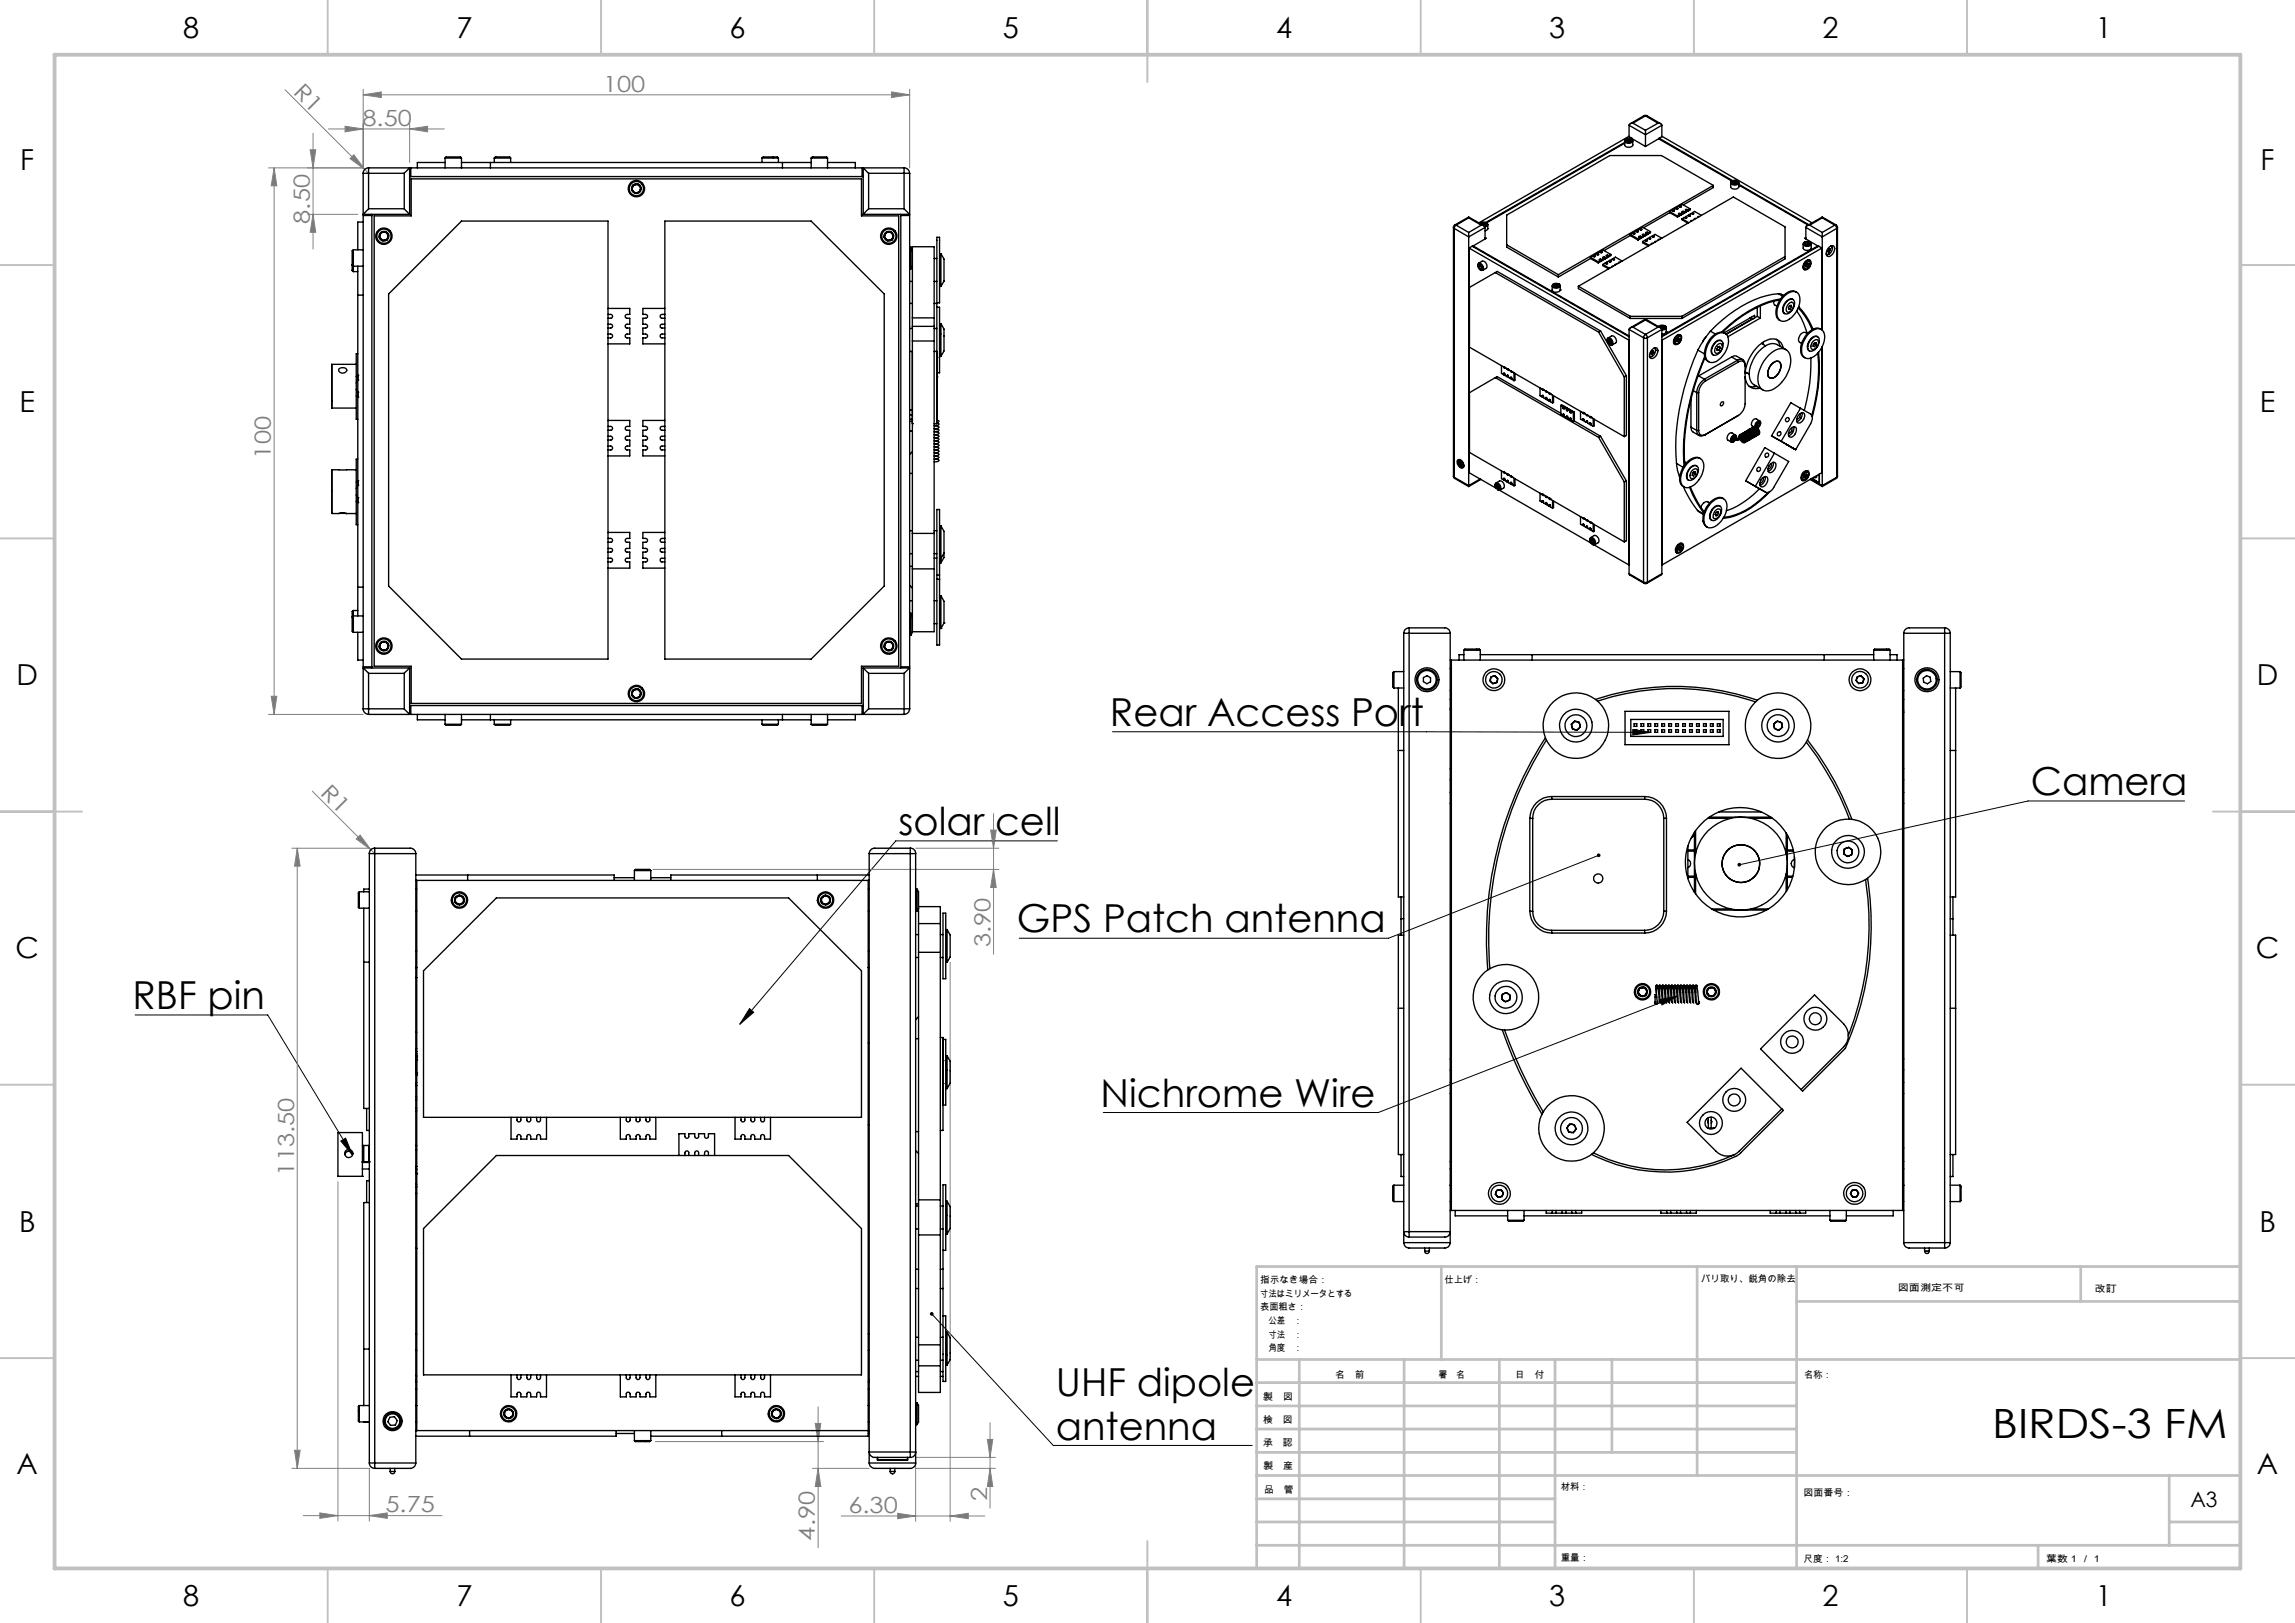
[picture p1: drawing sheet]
<svg xmlns="http://www.w3.org/2000/svg" width="420mm" height="297mm" viewBox="0 0 420 297" stroke-linecap="round" stroke-linejoin="round" font-family="sans-serif">
<defs><g id="words">
<text font-size="7.4" x="364.6" y="263.2">BIRDS-3 FM</text>
<g font-size="7.1">
<text x="203.1" y="132.9">Rear Access Port</text>
<text x="371.6" y="145.5">Camera</text>
<text x="164.4" y="152.9">solar cell</text>
<text x="186.1" y="170.6">GPS Patch antenna</text>
<text x="24.3" y="184.7">RBF pin</text>
<text x="201.4" y="202.6">Nichrome Wire</text>
<text x="193.2" y="255.5">UHF dipole</text>
<text x="193.2" y="263.5">antenna</text>
</g>
<g font-size="5.3">
<text x="33.5" y="6.9">8</text>
<text x="83.5" y="6.9">7</text>
<text x="133.5" y="6.9">6</text>
<text x="183.5" y="6.9">5</text>
<text x="233.5" y="6.9">4</text>
<text x="283.5" y="6.9">3</text>
<text x="333.5" y="6.9">2</text>
<text x="383.5" y="6.9">1</text>
<text x="3.7" y="31.2">F</text>
<text x="413.7" y="31.2">F</text>
<text x="3.6" y="75.4">E</text>
<text x="413.6" y="75.4">E</text>
<text x="3" y="125.4">D</text>
<text x="413" y="125.4">D</text>
<text x="2.8" y="175.4">C</text>
<text x="412.8" y="175.4">C</text>
<text x="3.5" y="225.4">B</text>
<text x="413.5" y="225.4">B</text>
<text x="3" y="269.7">A</text>
<text x="413" y="269.7">A</text>
<text x="33.5" y="293.9">8</text>
<text x="83.5" y="293.9">7</text>
<text x="133.5" y="293.9">6</text>
<text x="183.5" y="293.9">5</text>
<text x="233.5" y="293.9">4</text>
<text x="283.5" y="293.9">3</text>
<text x="333.5" y="293.9">2</text>
<text x="383.5" y="293.9">1</text>
</g>
<g font-size="4.1" fill="#808080">
<text x="53.5" y="17" transform="rotate(45 53.5 17)">R1</text>
<text x="110.4" y="16.7">100</text>
<text x="66.3" y="23">8.50</text>
<text x="56.7" y="40.9" transform="rotate(-90 56.7 40.9)">8.50</text>
<text x="49.6" y="83.9" transform="rotate(-90 49.6 83.9)">100</text>
<text x="58.5" y="145.3" transform="rotate(45 58.5 145.3)">R1</text>
<text x="181.2" y="173.3" transform="rotate(-90 181.2 173.3)">3.90</text>
<text x="53.9" y="215.1" transform="rotate(-90 53.9 215.1)">113.50</text>
<text x="180.6" y="274.7" transform="rotate(-90 180.6 274.7)">2</text>
<text x="70.6" y="276.8">5.75</text>
<text x="149.1" y="281.9" transform="rotate(-90 149.1 281.9)">4.90</text>
<text x="155.3" y="276.8">6.30</text>
</g>
<text font-size="3.9" x="400.9" y="275.8">A3</text>
<g font-size="1.7">
<text x="230.6" y="234.8">指示なき場合：</text>
<text x="230.6" y="237.3">寸法はミリメータとする</text>
<text x="230.6" y="239.8">表面粗さ：</text>
<text x="264.4" y="234.8">仕上げ：</text>
<text x="311.3" y="234.7">バリ取り、鋭角の除去</text>
<text x="347.3" y="236.2">図面測定不可</text>
<text x="383.3" y="236.4">改訂</text>
<text x="230.6" y="242.3">公差　：</text>
<text x="230.6" y="244.8">寸法　：</text>
<text x="230.6" y="247.3">角度　：</text>
<text x="231.2" y="256.2">製　図</text>
<text x="244.3" y="252.2">名　前</text>
<text x="260" y="252.1">署　名</text>
<text x="277.2" y="252.1">日　付</text>
<text x="330.2" y="252.1">名称：</text>
<text x="231.2" y="260.5">検　図</text>
<text x="231.1" y="264.6">承　認</text>
<text x="231.2" y="268.9">製　産</text>
<text x="231.3" y="273.3">品　管</text>
<text x="285.6" y="272.7">材料：</text>
<text x="330.1" y="273.8">図面番号：</text>
<text x="285.6" y="285.7">重量：</text>
<text x="330.1" y="285.8">尺度： 1:2</text>
<text x="374.5" y="285.8">葉数 1 ／ 1</text>
</g>
</g></defs>
<path d="M203.6 133.9l98.5 .1M298.8 133.5l3.3 .5-3.3 .5zM193.5 153.9h-29.6l-28.5 33.5M292.6 156.5l-38.5 15.2h-67.6M399.8 146.6h-28.6l-52.9 11.7M24.7 185.7h24.3l15.5 25.7M137.2 184.6l.7 .6-2.5 2.2zM303.8 182.9l3.3-.7-2.9 1.7zM307.1 182.2l-54.9 21.4h-50.3M62.4 208.8l.9-.5 1.2 3.1zM170.5 240.4l22.3 24.1h36.4" fill="none" stroke="#000" stroke-width=".18"/>
<g fill="none" stroke="#808080" stroke-width=".18">
<path d="M52.2 16.4l14.5 14.6M66.5 17.4l3.3-.6v1zM66.5 16.3v14.4h-17.4M66.5 17.4h100M163.2 16.8l3.3 .6-3.3 .4zM166.5 16.3v14.4M50.2 30.7v100M50.2 30.7l.5 3.3h-1.1zM56.3 39.2h9.2M56.8 27.4h1l-.5 3.3zM57.3 39.2l.5 3.3h-1zM57.3 24.4v21.2"/>
<path d="M60.1 23.6h21.2M63.1 23.1l3.4 .5-3.4 .5zM64.1 29l.7-.7 1.9 2.7zM66.7 31l.8 .7M75 23.6l3.2-.5v1zM75 22.6v7.1M49.1 130.7h17.4M49.6 127.4h1.1l-.5 3.3zM53.4 155.2h14.2M54.4 155.2v113.5M54.4 155.2l.5 3.3h-1zM57.1 144.8l11.5 11.4"/>
<path d="M65.2 153.5l.7-.7 2 2.7zM119.5 159.1h63.3M167.6 155.2h15.2M181.3 151.9h1l-.5 3.3zM181.8 159.1l.5 3.3h-1zM181.8 148.9v25.7M173.9 176.1v102.3M61.8 216.2v62.1M149.7 257.5v25.7M53.4 268.7h14.2v9.6M53.9 265.4h1l-.5 3.3zM55.5 277.4h25.4"/>
<path d="M58.5 276.9l3.3 .5-3.3 .4zM67.6 277.4l3.3-.5v.9zM119.9 263.8h30.8M148.7 268.7h10.4M149.2 260.5h1l-.5 3.3zM149.7 268.7l.5 3.3h-1zM154 277.4h26.2M164.3 276.9l3.3 .5-3.3 .5zM167.6 268.7h14.6M173.9 277.4l3.3-.5v1zM180.7 263.4h1l-.5 3.3zM181.2 268.7l.5 3.3h-1z"/>
<path d="M181.2 260.3v15.7M182.2 266.7h-14.6v11.7"/>
</g>
<g fill="none" stroke="#c0c0c0" stroke-width=".35">
<path d="M60 0v10M110 0v10M160 0v10M210 0v15M260 0v10M310 0v10M360 0v10M0 48.5h10M410 48.5h10M0 98.5h10M410 98.5h10M0 148.5h15"/>
<path d="M405 148.5h15M0 198.5h10M410 198.5h10M0 248.5h10M410 248.5h10M60 287v10M110 287v10M160 287v10M210 282v15M260 287v10M310 287v10M360 287v10"/>
</g>
<g fill="none" stroke="#c0c0c0" stroke-width=".5">
<path d="M263.8 231.8v17M310.6 231.8v38.2M328.8 231.8v55.2M328.8 238.2h81.2M380.8 231.8v6.4M410 231.8h-180v55.2M230 248.8h180M230 257.3h98.8M230 253h98.8M237.8 248.8v38.2M257 248.8v38.2M274.4 248.8v38.2"/>
<path d="M284.6 248.8v38.2M295 248.8v17M230 265.8h98.8M230 261.5h98.8M230 278.5h54.6M230 274.3h54.6M230 270h180M397 278.5h13M397 270v12.8M230 282.8h180M373 282.8v4.2"/>
</g>
<path d="M10 10h400v277h-400z" fill="none" stroke="#c0c0c0" stroke-width=".7"/>
<path d="M62.4 208.8l.9-.5 1.2 3.1zM137.2 184.6l.7 .6-2.5 2.2zM170.3 240.2a.33 .33 0 0 0 .2 .5 .33 .33 0 0 0 .4-.4 .33 .33 0 0 0-.5-.2l-.1 .1 .2 .2zM298.8 133.5l3.3 .5-3.3 .5zM292.3 156.3a.34 .34 0 0 0 .2 .6 .34 .34 0 0 0 .4-.5l-.3 .1 .3-.1a.33 .33 0 0 0-.6-.1zM318.1 158l-.1 .3h.3h-.3a.35 .35 0 0 0 .4 .3 .35 .35 0 0 0 .2-.5 .35 .35 0 0 0-.5-.1zM303.8 182.9l3.3-.7-2.9 1.7z" fill="#000"/>
<g fill="#808080">
<path d="M64.1 29l.7-.7 1.9 2.7z"/>
<path d="M65.2 153.5l.7-.7 2 2.7z"/>
<path d="M173.9 277.4l3.3-.5v1zM164.3 276.9l3.3 .5-3.3 .5z"/>
<path d="M63.1 23.1l3.4 .5-3.4 .5zM75 23.6l3.2-.5v1zM66.5 17.4l3.3-.6v1zM163.2 16.8l3.3 .6-3.3 .4z"/>
<path d="M58.5 276.9l3.3 .5-3.3 .4zM67.6 277.4l3.3-.5v.9z"/>
<path d="M149.7 268.7l.5 3.3h-1zM149.2 260.5h1l-.5 3.3z"/>
<path d="M49.6 127.4h1.1l-.5 3.3zM50.2 30.7l.5 3.3h-1.1zM53.9 265.4h1l-.5 3.3zM54.4 155.2l.5 3.3h-1z"/>
<path d="M180.7 263.4h1l-.5 3.3zM181.2 268.7l.5 3.3h-1z"/>
<path d="M56.8 27.4h1l-.5 3.3zM57.3 39.2l.5 3.3h-1zM181.3 151.9h1l-.5 3.3zM181.8 159.1l.5 3.3h-1z"/>
</g>
<g fill="none" stroke="#000" stroke-width=".25">
<path d="M66.5 31.7h1M66.5 31.7v7.5M66.5 39.2h8.5M67.5 30.7v1M67.5 30.7a.96 .96 0 0 0-1 1M67.5 38.2l-1 1M67.5 30.7h7.5M67.5 31.7h6.5M67.5 31.7v6.5M67.5 38.2h6.5M68.1 39.4h-1.6v82.6h1.6M68.1 39.2v83"/>
<path d="M74 38.2l1 1M74 31.7v6.5M75 30.7l-1 1M75 32.3h83M75 30.7v8.5M75.2 32.3v-1.6h82.6v1.6M75.2 32.7h82.5v6.8h6.8v82.4h-6.8v6.8h-82.5v-6.8h-6.7v-82.4h6.7zM81.5 28.9h3M81.5 28.9l.1-.2h2.2a.5 .5 0 0 1 .7 .2M81.5 28.9v1.8M81.5 29.7h-5.1v1M84.5 28.9v1.8"/>
<path d="M84.5 29.7h63.9M89.7 29.7v1M90.5 28.9h3M90.5 28.9l.2-.2h2a.59 .59 0 0 1 .8 .2M90.5 28.9v.8M93.5 28.9v.8M115.9 33.9l.8-.2 .1 .1a.76 .76 0 0 1 .3 1.2l-.1 .2-.6 .1a.61 .61 0 0 1-.7-.5l-.1-.1zM139.5 28.9h3M139.5 28.9a1.91 1.91 0 0 1 1.5-.2h1.3l.2 .2M139.5 28.9v.8M142.5 28.9v.8M143.2 29.7v1"/>
<path d="M148.4 28.9h3M148.4 28.9l.3-.2h2a.59 .59 0 0 1 .7 .2M148.4 28.9v1.8M151.4 28.9v1.8M151.4 29.7h5.1v1M158 30.7l1 1M158 30.7h7.5M158 30.7v8.5M158 39.2h8.5M159 38.2l-1 1M159 31.7v6.5M159 31.7h6.5"/>
<path d="M159 38.2h6.5M164.9 39.4h1.6v82.6h-1.6M164.9 39.2v83M165.5 30.7v1M165.5 30.7a1.02 1.02 0 0 1 1 1M165.5 31.7h1M165.5 38.2l1 1M165.5 31.7v6.5M166.5 31.7v7.5M268.8 39.7v.2M268.8 39.7l2.8 1.6M268.8 39.7l-2.6 1.5"/>
<path d="M268.8 39.9l-2.3 1.3M268.8 39.9l2.3 1.3M297.3 25.8v.7a.88 .88 0 0 0 1.5 .1v-.8M297.3 26.2l-25.2 14.6M297.3 26.1l-25.4 14.6M297.5 25.5l.6-.2a.51 .51 0 0 1 .6 .4 .74 .74 0 0 1-1.3 0zM297.6 25.4l-.3 .3a.86 .86 0 0 0 1.5 .1M297.6 25.6a.43 .43 0 0 1 .5-.2 .43 .43 0 0 1 .4 .4 .46 .46 0 0 1-.5 .2 .46 .46 0 0 1-.4-.4zM297.7 25.6l.1 .3M297.7 25.6v.3M297.9 25.9h.1M297.9 25.9h.4"/>
<path d="M298.1 25.5l-.4 .1M298.1 25.5l.4 .1-.2 .3M298.1 25.9h.2M298.1 25.5v.4M298.1 25.9h-.2M298.1 22.9v2.1M298.1 22.9l3 1.8M298.3 25.9h.1M298.5 25.4l.1 .1M298.6 25.5l.2 .3M298.6 25.5l.1-.1 2.4 1.4M298.6 25.3l-.1 .1"/>
<path d="M298.6 25.3v.2M298.6 25.3l-.5-.3-27.4 15.8M298.8 22.5a.61 .61 0 0 0-.7 .4M298.8 22.5l2.3 1.3M300.9 21.2h.5M300.9 21.2h.2M300.9 21.2l-2.6 1.4M301.1 23.8v.9M301.1 26.8l2.4-1.4 13.4 7.7M301.1 24.7v2.1M301.1 21.2l-2.3 1.3M301.1 21.2l2.3 1.3"/>
<path d="M301.4 21.2h-.3M301.4 21.2l2.5 1.4M303.4 22.5l.5 .1 .2 .3M303.4 22.5l-2.3 1.3M303.6 25.3v.2M303.6 25.3l13.5 7.8M303.6 25.3l.6-.3 27.4 15.8M304.1 22.9v2.1M304.1 22.9l-3 1.8M305.6 38.7l1.4 .8M305.6 38.9l1.4 .8M305.6 38.7v.2"/>
<path d="M305.6 38.9l-4.8 2.8M306.1 38.6l-.1-.1-.4 .2M306.2 38.3l.2 .1M306.2 38.3v.3M306.2 38.6h.1M306.2 38.6h-.1M306.4 38.4v.2h-.3M306.4 38.4v.2M306.8 38.2l-.2-.1-.4 .2M306.8 38v.2M306.8 38.2h.1M306.8 38l.2 .1"/>
<path d="M306.8 38.2h.2M307 39.5v.2M307 38.1v.1h-.2M307 38.1v.1M307.3 39.3h.1M307.4 39.3v.2l-.4 .2M307.4 39.3l-.4 .2M307.4 37.8l-.2-.1-.4 .3M307.4 39l-.2 .1 .2 .2M307.4 39l.2 .2M307.4 39v.3M307.4 39.3l.2 .1"/>
<path d="M307.5 37.6l.2 .1M307.5 37.6l.4-.2 1.4 .8M307.5 37.6v.2M307.5 37.8l.1 .1M307.5 37.8h-.1M307.6 39.2v.2M307.7 37.7l-.1 .2-.2-.1M307.7 37.7v.1M307.9 38.9h.2M308 38.9l-.4 .3M308 38.9v.3l-.4 .2M308.1 38.7h-.3l.2 .2"/>
<path d="M308.1 38.7l.2 .1M308.1 38.7v.2M308.1 38.9l.2 .1M308.3 38.8v.2M308.5 39.6l.1 .2M308.5 39.6l.1 .3M308.5 38.5h.2M308.6 39.8v.1l-.4-.1-.4 .2M308.6 38.6v.2l-.3 .2M308.6 39.8v.1M308.6 38.6l-.3 .2M308.7 38.3h-.3l.2 .3"/>
<path d="M308.7 38.3l.2 .1M308.7 38.3v.2M308.7 38.5l.2 .1M308.9 38.4v.2M309.1 39.3l.2 .1M309.1 39.3l.1 .2M309.3 39.4l.1 .1-.2 .1-.3-.2-.4 .2M309.3 38.2l-.4 .2M309.3 38.2v.2l-.4 .2M309.3 39.4v.1M309.7 38.9l.4-.2 1.3 .7M309.7 38.9l.2 .1"/>
<path d="M309.7 38.9l.1 .3M309.9 39v.2l-.4-.2-.4 .3M309.9 39v.2M311 39.6h-.3v.2M313.5 33.9v.4l-5.5 3.2M313.5 33.9l-9.4-5.4h-9.5l-18.9 10.9v5.8l9.5 5.5M313.5 33.9l-28.3 16.4M316.7 33.4v.8a.88 .88 0 0 0 1.5 0v-.8M316.9 33.2l.6-.2a.47 .47 0 0 1 .6 .5l-.7 .3a.47 .47 0 0 1-.5-.6zM317 33.3a.45 .45 0 0 1 .5-.2 .45 .45 0 0 1 .4 .4l-.5 .1-.3-.1zM317 33.1h-.1M317.1 33.2l.1 .4"/>
<path d="M317.1 33.2v.3M317.3 33.6h.1M317.3 33.6h.4M317.5 33.1l-.4 .1M317.5 33.1l.4 .2-.2 .2M317.5 33.5l.2 .1M317.5 33.1v.4M317.5 33.5l-.2 .1M317.7 33.6h.1M317.9 33.1l.3 .4a.86 .86 0 0 1-1.5-.1l.2-.3M318.2 33.9l12.7 7.3M318.2 33.7l12.8 7.4"/>
<path d="M333.5 39.7v.2M333.5 39.7l-2.8 1.6M333.5 39.7l2.5 1.5M333.5 39.9l-2.3 1.3M333.5 39.9l2.3 1.3M64.5 48.5v.4a.73 .73 0 0 0 .2 .8M64.5 48.5l.2 .2M64.7 45.7v3M64.7 45.7l-.2 .2v2.6M64.7 48.7v1M64.7 48.7h1.8M64.7 45.7h1.8"/>
<path d="M64.7 49.7h.8M65.5 48.7v64M65.5 54h1M66.5 40.6h-1v5.1M69.7 42.6l.6-.2a.73 .73 0 0 1 .7 .6l.1 .1-.3 .8-.4 .1a.77 .77 0 0 1-.8-.4 .77 .77 0 0 1 0-.8zM71.1 53.8l13.4-13.3h26.8v80.1h-26.8l-13.4-13.4zM111.3 56.4h4v1.1h-.5a.35 .35 0 0 0-.4 .4 .35 .35 0 0 0 .4 .3h.5v1.1h-.5a.35 .35 0 0 0-.4 .4 .35 .35 0 0 0 .4 .3h.5v1.1h-.5a.35 .35 0 0 0-.4 .4 .35 .35 0 0 0 .4 .3h.5v1.1h-4M111.3 59.3h.5a.35 .35 0 0 1 .3 .4 .35 .35 0 0 1-.3 .3h-.5M111.3 57.5h.5a.35 .35 0 0 1 .3 .4 .35 .35 0 0 1-.3 .3h-.5M121.7 56.4h-4v1.1h.4a.35 .35 0 0 1 .4 .4 .35 .35 0 0 1-.4 .3h-.4v1.1h.4a.35 .35 0 0 1 .4 .4 .35 .35 0 0 1-.4 .3h-.4v1.1h.4a.35 .35 0 0 1 .4 .4 .35 .35 0 0 1-.4 .3h-.4v1.1h4M121.7 57.5h-.6a.35 .35 0 0 0-.3 .4 .35 .35 0 0 0 .3 .3h.6M121.7 59.3h-.6a.35 .35 0 0 0-.3 .4 .35 .35 0 0 0 .3 .3h.6"/>
<path d="M121.7 40.5h26.7l13.4 13.3v53.4l-13.4 13.4h-26.7zM162.1 42.6l.6-.2a.73 .73 0 0 1 .7 .6l.1 .1-.3 .8-.4 .1a.77 .77 0 0 1-.8-.4 .77 .77 0 0 1 0-.8zM166.5 45.2h.2M166.5 49.2h.2M166.5 51.5h.5M166.5 55.5h.5M166.7 45.2v4M166.7 45.2l.3 .5M167 59.7v2.7M167 58.2v1.5M167 45.7v-.5h4v13M167 48.8v9.4"/>
<path d="M167 45.7v3.1M167 48.8l-.3 .4M167 59.7h4M167 58.2h4M171 59.7v2.7M171 58.2v1.5M171 47.3h.4M171 51.5h.4M171 55.5h.4M171.4 56.2v12M171.4 56.2h.5v12h-.5M171.4 43.4h.5v12h-.5z"/>
<path d="M171.4 55.4v.8M171.9 59.2h.3M171.9 46.4h.3M171.9 52.4h.3M172.2 59.2v6M172.2 59.2a2.6 2.6 0 0 1 .6 2.3v2.7l-.6 1M172.2 46.4v6M172.2 46.4l.6 1v4l-.6 1M266 41.6l.1 .2M266 41.6v45.5M266.1 41.8l2.7 1.6M266.1 41.8v45.5"/>
<path d="M266.2 41.2l-.2 .4M266.2 41.2h.3M266.5 41.2l-.3 .4-.1 .2M266.5 41.2l2.3 1.3M268.8 42.5v.9M268.8 43.4v45.5M268.9 45.4l.5-.4 28.7 16.6M268.9 45.4l29.2 16.8M268.9 45.4v41.1l4.9 2.9M269.6 45l28.5 16.5M269.6 45v.2M270.4 48.6l.2-.4a.86 .86 0 0 1 .8 1.3l-.5-.1"/>
<path d="M270.5 48.4l.1-.1a.77 .77 0 0 1 .7 1.1h-.4l-.3-.3zM270.6 48.2l.7-.4a.86 .86 0 0 1 .7 1.3l-.6 .4M270.6 48.5a.44 .44 0 0 1 .5 .2 .44 .44 0 0 1-.1 .6l-.3-.3zM270.7 48.9l.2 .3M270.9 40.9a.79 .79 0 0 1 1.3 .2l-.5 .3M270.9 48.5h-.2v.4M271 48.6l.1 .3M271 48.7l-.3 .2M271 48.7l.1 .2M271 48.5v.2M271.1 40.7l-.2 .2M271.1 41a.46 .46 0 0 1 .5-.3 .46 .46 0 0 1 .4 .4l-.5 .2"/>
<path d="M271.1 41.2l.5 .1 .2 .3M271.1 41.2l-2.3 1.3M271.1 48.9l.1 .3h-.3M271.1 48.9h.1M271.2 40.9l-.1 .2M271.2 40.9v.2M271.2 49l-.3 .2M271.6 40.8l-.4 .1M271.6 40.8l.3 .1-.1 .3M271.6 41.2h-.2h.3M271.6 41.2h.1M271.6 40.8v.4"/>
<path d="M271.7 41.2h.1M271.8 43.5l.2 .1-2.4 1.4M271.8 41.6l-3 1.8M271.8 41.6v2.1M272 40.7l.1 .1M272.1 40.8l.2 .3-.5 .4M272.3 41.1v.8l-.5 .4M273.6 49.9l-4.7 2.7v10.9l28.4 16.4M273.6 49.9l19 10.9M273.6 49.9l.4-.2 18.9 10.9M275.7 44.8l9.5 5.5M284.1 52.3v.8a.86 .86 0 0 0 1.4 0"/>
<path d="M284.2 52.1l.6-.2a.53 .53 0 0 1 .7 .3 .79 .79 0 0 1-1.4 0zM284.3 52l-.2 .3a.84 .84 0 0 0 1.4 0M284.4 52.1a.42 .42 0 0 1 .5-.2 .42 .42 0 0 1 .3 .4 .42 .42 0 0 1-.5 .2 .42 .42 0 0 1-.3-.4zM284.4 52.1l.1 .3M284.4 52.1v.3M284.6 52.4l.4 .1M284.6 52.4v.1M284.8 52l-.4 .1M284.8 52l.4 .1-.1 .3M284.8 52.4l.2 .1M284.8 52v.4M284.8 52.4h-.2"/>
<path d="M285 52.5h.1M285.2 50.3v.4M285.3 52l.2 .3M285.5 53.1h.1M285.5 52.3v.8M288.9 52.4v.4l9.4 5.5M288.9 52.4l28.3-16.3 9.5 5.4v5.9l-18.9 10.9M288.9 52.4l9.4 5.5M291.1 47.3l1.4 .8M291.1 47.1v.2M291.1 47.1l1.4 .8M291.1 47.3l-5.9 3.4"/>
<path d="M291.6 47l-.1-.2-.4 .3M291.7 46.7l.2 .1M291.7 46.7v.2M291.7 46.9l.1 .1M291.7 46.9l-.1 .1M291.9 46.8v.2h-.3M291.9 46.8v.2M292.3 46.6l-.2-.1-.4 .2M292.3 46.4l.2 .1M292.3 46.4v.2M292.3 46.6h.2M292.3 46.6h.1"/>
<path d="M292.5 47.9v.2M292.5 46.5v.1h-.2M292.5 46.5v.1M292.8 47.6h.1M292.9 47.7l-.4 .2M292.9 47.7v.2l-.4 .2M292.9 46.2l-.2-.1-.4 .3M292.9 47.4l-.2 .1 .2 .2M292.9 47.4l.2 .1M292.9 47.4v.2M292.9 47.6l.2 .1M293 46l.2 .1"/>
<path d="M293 46l.4-.2 1.4 .8M293 46v.2M293 46.2h.1M293 46.2h-.1M293.1 47.5v.2M293.2 46.1v.1h-.3M293.2 46.1v.1M293.3 48.4l1.3 .7M293.3 48.4v.2l1.1 .6M293.4 47.2l.2 .1M293.5 47.3l-.4 .2M293.5 47.3v.2l-.4 .2"/>
<path d="M293.6 47.1h-.3l.2 .2M293.6 47.1l.2 .1M293.6 47.1v.2M293.6 47.3l.2 .1M293.8 47.2v.2M294 48l.1 .1M294 48l.1 .3M294 46.9h.2M294.1 48.1v.2l-.4-.1-.4 .2M294.1 47l-.3 .2M294.1 47v.2l-.3 .2M294.1 48.1v.2"/>
<path d="M294.2 46.7h-.3l.2 .3M294.2 46.7l.2 .1M294.2 46.7v.2M294.2 46.9l.2 .1M294.4 46.8v.2M294.6 47.7l.2 .1M294.6 47.7l.1 .2M294.8 47.8l-.1 .1-.3-.1-.4 .2M294.8 46.6l-.4 .2M294.8 46.6v.2l-.4 .2M294.8 47.8v.1M295.2 48.8h-.2v.1"/>
<path d="M295.2 47.3l.4-.2 1.3 .7M295.2 47.3l.2 .1M295.2 47.3l.2 .3M295.4 47.4v.2l-.4-.2-.4 .3M295.4 47.4v.1M295.8 48.4h-.2v.1M296.5 48h-.3v.2M298.3 42.9l1.5 .8M298.3 43.1l1.5 .8M298.3 42.9v.2M298.3 57.9v.4M298.3 43.1l-4.8 2.8"/>
<path d="M298.3 58.3h9.5M298.3 57.9h9.5M298.8 59.9a.68 .68 0 0 0-.7 .4M298.8 59.9l2.3 1.3M298.9 42.8l-.2-.1-.4 .2M299 42.5l.2 .1M299 42.5v.3M299 42.8h.1M299 42.8h-.1M299.2 42.6v.2h-.3M299.2 42.6v.2M299.5 42.4l-.1-.1-.4 .2"/>
<path d="M299.6 42.2l.2 .1M299.6 42.2v.2M299.6 42.4h.1M299.6 42.4h-.1M299.8 43.7v.2M299.8 42.3v.1h-.3M299.8 42.3v.1M300 43.4l.2 .1M300.1 43.5v.2l-.3 .2M300.1 43.5l-.3 .2M300.2 42l-.2-.1-.4 .3M300.2 43.2l-.3 .1 .2 .2"/>
<path d="M300.2 43.2l.2 .2M300.2 43.2v.3M300.2 43.5l.2 .1M300.2 41.8l.4-.2 1.4 .8M300.2 41.8l.2 .1M300.2 41.8v.2M300.2 42l.2 .1M300.2 42h.1M300.4 43.4v.2M300.4 41.9v.1h-.2M300.4 41.9v.1M300.6 44.2l1.2 .7"/>
<path d="M300.6 44.2v.2l1.1 .6M300.7 43.1h.1M300.8 43.1l-.4 .3M300.8 43.1v.2l-.4 .3M300.8 42.9l-.3 .1 .3 .1M300.8 42.9l.2 .1M300.8 42.9v.2M300.8 43.1l.2 .1M301 43v.2M301.1 58.4v.2M301.1 58.4l2.8 1.6M301.1 58.4l-2.8 1.6"/>
<path d="M301.1 58.6l-2.3 1.3M301.1 58.6l2.3 1.3M301.2 43.8l.2 .2M301.2 43.8l.1 .3M301.3 42.7h.2M301.4 44v.1l-.4-.1-.4 .2M301.4 42.8l-.4 .2M301.4 42.8v.2l-.4 .2M301.4 44v.1M301.5 42.5l-.3 .1 .2 .2M301.5 42.5l.2 .1M301.5 42.5v.2"/>
<path d="M301.5 42.7l.2 .1M301.7 42.6v.2M301.9 43.5l.1 .1M301.9 43.5l.1 .2M302 43.6v.1l-.4-.1-.4 .2M302 42.4l-.3 .2M302 42.4v.2l-.3 .2M302 43.6v.1M302.5 44.6l-.2-.1-.1 .2M302.5 43.1l.4-.2 1.2 .7M302.5 43.1l.2 .1M302.5 43.1l.1 .3"/>
<path d="M302.7 43.2l-.1 .2-.3-.2-.4 .3M302.7 43.2v.2M303.1 44.2h-.2v.1M303.4 59.9a.68 .68 0 0 1 .7 .4M303.4 59.9l-2.3 1.3M303.6 59.8a.8 .8 0 0 1 1.3 .1 .63 .63 0 0 1-.8 .4M303.7 59.9a.46 .46 0 0 1 .5-.3 .46 .46 0 0 1 .4 .4l-.5 .1M303.7 43.8h-.2v.2M303.7 59.6l-.2 .2M303.8 59.8v.1M304.2 59.7l-.4 .1M304.2 59.7l.4 .1-.1 .3"/>
<path d="M304.2 59.7v.3M304.7 59.6l.2 .4M304.9 60a.69 .69 0 0 1-.8 .4M304.9 60v.7M307.8 57.9v.4M307.8 40l1.3 .7M307.8 40v.2l1.1 .6M309.7 40.4h-.2v.1M310.3 40h-.2v.1M320.2 58.2l.4 .2M320.3 58.2l.3 .2M320.5 58v.3"/>
<path d="M320.6 58.4v.1M320.6 58.4h.1M320.6 58.4l-4.7 2.7M321.1 58.2v-.5l-5.6 3.2M321.6 57.9l.6 .3M321.6 57.9l-5.7 3.3M321.6 56.2v1.7M322.2 58.2l-6 3.4M322.2 56v2.2M324.6 55.1a.71 .71 0 0 0 .6 1M325.5 53.8a19.6 19.6 0 0 0-11.4 5.7l-1.1 1.1M325.5 53.8h.4l.5 .3"/>
<path d="M325.5 53.8l.7 .4M325.8 54.9a20 20 0 0 0-10.2 5.6l-.4 .3M325.9 54.7a20.6 20.6 0 0 0-10.8 6.1M326.3 54.5a2.22 2.22 0 0 1 2.6-1 3.1 3.1 0 0 1-.3 3.7 2.87 2.87 0 0 1-2.7 1.5 1.82 1.82 0 0 1-.6-2.2l.3-1zM326.7 47l-18.9 10.9M327.2 55a.7 .7 0 0 1 .9-.2 .7 .7 0 0 1 .3 .9 1.7 1.7 0 0 1-1.8 1.7 1.67 1.67 0 0 1 .6-2.4zM327.3 56.4l.3 .1M327.3 55.6l.3-.2 .4-.1a1.14 1.14 0 0 1-.9 1.8 1.07 1.07 0 0 1 .2-1.5zM327.5 56l.4 .2M327.9 56.2l-.1-.3h-.3l-.2 .4v.3l.3-.1M327.9 56.2l-.3 .3M328.1 54.8l-.1-.1a1.81 1.81 0 0 0-1.6 2.5l.2 .2"/>
<path d="M328.8 53.5l-.2-.1a2.43 2.43 0 0 0-2.8 1.4l-.3 .5a3.3 3.3 0 0 0-.3 2.9l.6 .5M328.8 56.9a12.1 12.1 0 0 1 1.9 4.1M329.1 56.3a11.7 11.7 0 0 1 2.5 4M329.2 56.1a12.5 12.5 0 0 1 2.6 4.2M330 44.7v.7a.88 .88 0 0 0 1.5 0v-.7M330.1 44.4l.7-.2a.46 .46 0 0 1 .6 .4 .76 .76 0 0 1-1.3 0zM330.3 44.3l-.3 .3a.86 .86 0 0 0 1.5 .1l-.3-.4M330.3 44.4a.44 .44 0 0 1 .5-.1 .44 .44 0 0 1 .3 .4 .45 .45 0 0 1-.5 .1 .45 .45 0 0 1-.3-.4zM330.4 44.4v.4M330.4 44.4v.3M330.5 41.6v2.1M330.5 43.5l-.2 .1 2.4 1.4"/>
<path d="M330.5 41.6l3 1.8M330.5 44.8h.1M330.6 44.8h.3M330.6 47.8l.2-.2a.43 .43 0 0 1 .6 .5 1.21 1.21 0 0 1-1.2 1.3 1.2 1.2 0 0 1 .4-1.6zM330.7 48l.5-.1a.84 .84 0 0 1 0 .9 .84 .84 0 0 1-.8 .4 .88 .88 0 0 1 .3-1.2zM330.7 48.4l.2-.2 .2 .1-.1 .4M330.7 48.4l-.1 .4 .1 .1 .3-.2M330.7 48.5l.3 .2M330.8 44.3l-.4 .1M330.8 44.3l.3 .2-.1 .3M330.8 44.7l.1 .1M330.8 44.3v.4"/>
<path d="M330.8 44.7l-.2 .1M330.9 44.8h.1M331.2 41.2a.59 .59 0 0 0-.7 .4M331.2 41.2l2.3 1.3M331.2 47.6a1.1 1.1 0 0 0-1 .5 1.1 1.1 0 0 0 0 1.2v.1M332.7 45l-28.6 16.5M332.7 45v.2M333.4 45.4l-29.2 16.8M333.4 45.4v15M333.4 45.4l-.6-.4-28.7 16.6M333.5 42.5v.9M333.5 43.4v17"/>
<path d="M334.5 46h.1M334.5 46l.3 .1M334.7 45.3a.61 .61 0 0 1 1-.1 1.34 1.34 0 0 1-1.2 1.7 1.14 1.14 0 0 1 .2-1.6zM334.7 45.5h.3v.3M334.7 45.5l-.2 .3v.3h.3M334.7 45.6l-.2 .4M334.7 45.5v.1M334.7 45.6l.3 .2M334.8 46.5l-.6 .1M335 45.8l-.2 .3M335 45a.9 .9 0 0 1 .3 1 .9 .9 0 0 1-.9 .6l-.2-.2M335.2 45l.2 .5"/>
<path d="M335.8 41.2l.2 .2 .1 .4M335.8 41.2l-2.3 1.3M336 41.2l.3 .4M336 41.2h-.2M336.1 41.8l-2.6 1.6M336.1 41.8v45.5M336.3 41.6l-.2 .2M336.3 41.6v45.5M60.7 66.7v7.9zM60.7 74.7h4.5M60.7 66.7h4.5M62.1 67.5a.94 .94 0 0 1 1.4 .2 .72 .72 0 0 1-.9 .6 .72 .72 0 0 1-.5-.8z"/>
<path d="M65.2 66.7v8M65.2 74.7v2h.3M65.2 72.4l.3 .3M65.2 71.3l.3 .5M65.5 72.7h.1M65.5 68.7h.1M65.5 71.8h.1M65.5 69.5h.1M65.5 71.8v.9M65.5 68.7v.8M65.5 68.7l-.3 .2M65.5 64.7h-.3v2"/>
<path d="M65.5 69.5l-.3 .6M111.3 78h.5a.35 .35 0 0 1 .3 .4 .35 .35 0 0 1-.3 .3h-.5M111.3 76.9h4v1.1h-.5a.35 .35 0 0 0-.4 .4 .35 .35 0 0 0 .4 .3h.5v1.1h-.5a.35 .35 0 0 0-.4 .4 .35 .35 0 0 0 .4 .3h.5v1.1h-.5a.35 .35 0 0 0-.4 .4 .35 .35 0 0 0 .4 .3h.5v1.1h-4M111.3 79.8h.5a.35 .35 0 0 1 .3 .4 .35 .35 0 0 1-.3 .3h-.5M111.3 61.1h.5a.35 .35 0 0 1 .3 .4 .35 .35 0 0 1-.3 .3h-.5M121.7 76.9h-4v1.1h.4a.35 .35 0 0 1 .4 .4 .35 .35 0 0 1-.4 .3h-.4v1.1h.4a.35 .35 0 0 1 .4 .4 .35 .35 0 0 1-.4 .3h-.4v1.1h.4a.35 .35 0 0 1 .4 .4 .35 .35 0 0 1-.4 .3h-.4v1.1h4M121.7 78h-.6a.35 .35 0 0 0-.3 .4 .35 .35 0 0 0 .3 .3h.6M121.7 79.8h-.6a.35 .35 0 0 0-.3 .4 .35 .35 0 0 0 .3 .3h.6M121.7 61.1h-.6a.35 .35 0 0 0-.3 .4 .35 .35 0 0 0 .3 .3h.6M166.5 64.3h.5v13.2M166.5 76.7h.5M166.5 77.1h.5"/>
<path d="M166.5 75.9h.5M166.5 60.1h.5M166.5 75h.5M166.5 78.9h.5M167 77.5h.1M167 62.4v35.2M167 62.4h4M171 62.4v35.2M171 64.3h.4v13.2h-.4M171 60.1h.4M171 79.5l.9 .4M171 79l.9 .3"/>
<path d="M171 78.5l.9 .2M171 77.9l.9 .3M171.4 68.2v8.7l.5 .2M171.4 69h.1M171.4 65.4h.1M171.6 77.4l.3 .2M171.7 79.4l-.7 .1M171.7 78.9l-.7 .1M171.7 78.3l-.7 .2M171.7 77.8l-.7 .1M171.7 77.3h-.3M171.9 65.2h.3"/>
<path d="M273.6 69.1l-4.7 2.8v10.9l28.4 16.4M273.6 69.1l19 10.9M273.6 69.1l.4-.2 11.6 6.7M274.8 66.9v1.4l.4 .3M275.2 68.4v-.1l.2 .1v.3l.4 .2M275.2 67.1h.1M275.2 67.1l.1 .3 .1-.1M275.2 68.4v.2M275.3 68.3l-.1 .1M275.3 68.3l-.1 .3M275.4 67.3h.1M275.8 68.7h.2v.4l.4 .2"/>
<path d="M275.8 67.5h.1M275.8 67.5l.1 .2 .1-.1M275.8 68.7v.2M275.9 68.6l-.1 .1M276 68.7l-.2 .2M276 67.6h.1M276.4 69.1l.1-.1 .1 .1 .1 .3 .4 .3M276.4 67.9h.1M276.4 67.9l.1 .2 .2-.1M276.4 69.1v.2M276.5 69l-.1 .1M276.6 69.1l-.2 .2"/>
<path d="M276.7 68h.1M277.1 68.2v1.5M277.2 68.3v1.3l-.1 .1M281.8 71v1.4l.4 .2M282.2 72.4h.2l.1 .4 .4 .2M282.2 71.2h.1M282.2 71.2l.1 .2h.2M282.2 72.4v.2M282.4 72.4h-.2M282.4 72.4l-.2 .2M282.5 71.4h.1M282.9 72.8l.1-.1 .1 .5 .4 .2"/>
<path d="M282.9 71.6h.1M282.9 71.6l.1 .2 .1-.1M282.9 72.8v.2M283 72.7l-.1 .1M283 72.8l-.1 .2M283.1 71.7h.1M283.5 73.2l.1-.1 .1 .4 .4 .2M283.5 72h.1M283.5 72l.1 .1h.1M283.5 73.2v.2M283.6 73.1l-.1 .1M283.7 73.1l-.2 .3"/>
<path d="M283.7 72.1h.1M284.1 72.3v1.4M284.3 72.4v1.3h-.2M285.6 74.2v1.6l.4 .3M285.6 74.2l.4 .2M285.6 74.2l.2-.1 .4 .2M286 75.8h.2l.1 .2M286 74.4v.2M286 75.8v.3M286.1 75.8h-.1M286.2 74.5l.1 .2M286.2 74.5l-.2 .1"/>
<path d="M286.2 74.3l-.2 .1M286.2 74.3v.2M286.2 75.8v.1M286.2 75.9l-.2 .2M286.2 75.9l.1 .1M286.3 74.6l-.1 .3-.2-.3M286.3 74.6l.4 .2M286.3 76v.2l.4 .2M286.3 74.6l.2-.1 .3 .2M286.7 76.2v-.1l.2 .3M286.7 74.8v.2M286.7 76.2v.2"/>
<path d="M286.8 76.2h-.1M286.8 74.9l.1 .2M286.8 74.9l-.1 .1M286.8 74.7l-.1 .1M286.8 74.7v.2M286.8 76.2v.1M286.8 76.3l-.1 .1M286.8 76.3l.1 .1M286.9 74.9l-.1 .3-.1-.2M286.9 76.4v.2l.4 .2M286.9 74.9l.4 .3M286.9 74.9l.2-.1 .4 .3"/>
<path d="M287.3 76.6l.2-.1v.2M287.3 75.2v.1M287.3 76.6v.2M287.4 76.5l-.1 .1M287.5 75.3v.1M287.5 75.3h-.2M287.5 75.1l-.2 .1M287.5 75.1v.2M287.5 76.5v.2M287.5 76.7l-.2 .1M287.5 76.7h.1M287.5 75.3v.3l-.2-.3"/>
<path d="M287.5 75.3l.4 .2M287.5 75.3l.2-.1 .4 .2M287.5 76.7v.2l.4 .2M287.9 75.5v1.6M288.1 77l-.2 .1M288.1 75.4l-.2 .1M288.1 75.4v1.6M288.1 77l4.8 2.8M289.2 75.3v1.4l.5 .2M289.7 76.7v-.1l.2 .5 .4 .2M289.7 75.5h.1M289.7 75.5l.1 .2 .1-.1"/>
<path d="M289.7 76.7v.2M289.8 76.7h-.1M289.8 76.7l-.1 .2M289.9 75.6h.1M290.3 77.1l.1-.1 .1 .4 .4 .3M290.3 75.9h.1M290.3 75.9l.1 .2 .1-.1M290.3 77.1v.2M290.4 77l-.1 .1M290.5 77.1l-.2 .2M290.5 76h.1M290.9 77.5l.1-.1 .1 .1 .1 .3 .4 .2"/>
<path d="M290.9 76.2h.1M290.9 76.2l.2 .3 .1-.1M290.9 77.5v.2M291 77.4l-.1 .1M291.1 77.4l-.2 .3M291.2 76.4h.1M291.6 76.6v1.4M291.7 76.7v1.2l-.1 .1M292.6 60.8l4.7 8.2M292.9 79.8l-.3 .2M292.9 79.8l4.7 8.2M292.9 60.6l-.3 .2"/>
<path d="M292.9 60.6l4.7 8.2M294.1 62.3l.2-.5a.9 .9 0 0 1 .8 1.3h-.5M294.1 62.1a.65 .65 0 0 1 .8 .2 .65 .65 0 0 1 0 .8 .76 .76 0 0 1-.8-1zM294.3 61.8l.6-.3a.83 .83 0 0 1 .8 1.3l-.7 .3M294.4 62.2a.44 .44 0 0 1 .4 .2 .44 .44 0 0 1-.1 .5l-.3-.2zM294.4 62.6l.2 .3M294.6 62.2h-.3l.1 .4M294.7 62.4v-.2l.1 .3M294.7 62.4l-.3 .2M294.7 62.4l.1 .1M294.8 62.5l.1 .1zM294.9 62.7l-.3 .2"/>
<path d="M294.9 62.6v.2l-.3 .1M297.3 69v10.9M297.6 68.8v10.9l-.3 .2M297.6 68.8l-.3 .2M298.1 62.2v41.2M298.1 60.3v44.7M298.1 62.2h.1M298.1 60.3l2.7 1.5M300.8 61.8l.2 .1 .5-.1M300.8 61.8v44.7M301.1 61.2l-.2 .2-.1 .4M301.1 61.2l.2 .2 .2 .4"/>
<path d="M301.5 61.8v44.7M302.3 64a.57 .57 0 0 1 .5-.4 .57 .57 0 0 1 .6 .3 1.33 1.33 0 0 1-1.3 1.7 1.1 1.1 0 0 1 .2-1.6zM302.4 64.4l-.2 .2 .2 .2M302.4 64.2v.2M302.4 64.4l.2 .1M302.4 65.2l-.5 .1M302.6 64.5v-.3h-.2l-.2 .2v.4h.2M302.6 64.5l-.2 .3M302.7 63.7a.75 .75 0 0 1-.1 1.3l-.4 .3-.3-.2M302.8 63.6l.2 .5M304.1 60.3v44.7M304.1 62.2h.1"/>
<path d="M304.1 60.3l-2.6 1.5M304.2 62.2v41.2M304.2 60l-.1 .1h.3M304.2 60l.2 .1M304.4 60.1h.1M304.9 60.7h.1M304.9 60.7a.69 .69 0 0 1-.8 .4M306.8 61.5l.3-.2a.44 .44 0 0 1 .7 .4l-.1 .3a1.1 1.1 0 0 1-1.2 1 1.13 1.13 0 0 1 .3-1.5zM307 61.8l.1-.2h.4a.9 .9 0 0 1-.7 1.3 .74 .74 0 0 1 .2-1.1zM307 62.1l.2-.2 .2 .1-.1 .3M307 62.1l-.1 .3 .2 .1 .2-.2M307 62.1l.3 .2"/>
<path d="M307.6 61.3a1.12 1.12 0 0 0-1.3 1.5l.2 .2M309.5 78.2a.97 .97 0 0 0 .4 .9l1 .6M309.5 73v5.2M309.5 78.2l1 .6M309.9 71.5l.6 .4M310.5 78.8a.88 .88 0 0 0 .4 .9 .88 .88 0 0 0 1-.1M310.5 71.9h.4M310.5 71.9v6.9M310.5 78.8h.4M310.7 64.1a42.5 42.5 0 0 0-3.9 20.7M310.7 64.1l1.2 .7M310.9 78.8a.79 .79 0 0 0 .3 .8 .79 .79 0 0 0 .9-.1l-.2 .1"/>
<path d="M310.9 68.8l-.2 .1M310.9 68.8l1 .6M310.9 71.9v6.9M311.9 69.4a3.2 3.2 0 0 0-1.4 2.5M311.9 69.4l.2 .3M312 65.3a42.7 42.7 0 0 0-3.8 20M312 65.4a42.2 42.2 0 0 0-3.7 19.7M312.1 69.7a2.81 2.81 0 0 0-1.2 2.2M312.2 61.7l-.6 .9M313 60.6l-1.2 1.7-1.1 1.8M313 60.6l.9 .5M313.5 61.7a1.71 1.71 0 0 1 2.6-.4 4.1 4.1 0 0 1-2 4.8 1.32 1.32 0 0 1-1.5 0 1.32 1.32 0 0 1-.5-1.4l.4-1.6z"/>
<path d="M314 62.6a.78 .78 0 0 1 1.1-.2 .78 .78 0 0 1 .2 1.1l-.1 .3a1.62 1.62 0 0 1-1.5 1.2 1.13 1.13 0 0 1-.2-1.7zM314.2 63.2l.3-.2 .4-.1a1.11 1.11 0 0 1 .2 1.1 1.11 1.11 0 0 1-1 .7 .95 .95 0 0 1 .1-1.5zM314.2 63.8l.1 .3h.3M314.2 63.9l.4 .2M314.4 63.5l.4 .2M314.8 63.7l-.2 .4M314.8 63.7l-.1-.3-.3 .1-.2 .3M315 73.6l.2-.1a.39 .39 0 0 1 .1 .5 .39 .39 0 0 1-.4 .2zM315 62.4v-.1a1.78 1.78 0 0 0-1.8 2v.3l.3 .3M315.5 60.6v.3M315.5 60.9a2.18 2.18 0 0 0-2.6 1.1 3.7 3.7 0 0 0-.7 3.8l.5 .4M315.5 60.9l.2 .1"/>
<path d="M316.9 65.3a.87 .87 0 0 1 1-.1l1 .6M316.9 65.3l-6 3.5M316.9 65.3l1.1 .6M317.1 79.9l.5-.2a.78 .78 0 0 1-.7 1.2 .74 .74 0 0 1 .2-1zM317.3 80l.1-.1 .2 .1M317.3 79.9l.3 .1M317.6 79.6l-.6-.4a.88 .88 0 0 0-.8 1.3l.6 .4M318 65.9a.86 .86 0 0 1 1-.1 .86 .86 0 0 1 .4 .9v7.2a2.65 2.65 0 0 1-1.3 2.1M318 65.9l-6.1 3.5M318 65.9l.1 .3M318.1 66.2a.74 .74 0 0 1 .9-.1 .74 .74 0 0 1 .4 .9M318.1 76l-6.2 3.6"/>
<path d="M318.1 66.2l-6 3.5M318.1 76l-.1 .1M318.5 79.5a.86 .86 0 0 1 1 .3 .86 .86 0 0 1 0 1.1h-.1M318.5 79.8l.1 .4 .5 .6M318.5 79.9a.72 .72 0 0 0 .8 .9 .82 .82 0 0 0-.8-1l-.2 .2M318.7 79.4a.77 .77 0 0 1 1.1 .7 .47 .47 0 0 1-.1 .7h-.1M318.7 79.7l.2 .6 .4 .4M318.7 79.8l.2 .6 .4 .3M318.9 79.3a.86 .86 0 0 1 1 .3 .86 .86 0 0 1 0 1.1h-.1M318.9 79.6l.1 .4 .3 .4M318.9 79.7l.1 .4 .3 .4M319.1 79.2a.89 .89 0 0 1 1 .3 .89 .89 0 0 1 0 1.1h-.1"/>
<path d="M319.3 79.1a.86 .86 0 0 1 1 .3 .86 .86 0 0 1-.1 1.1M319.4 68.9a2 2 0 0 0 2.7 2.1M319.4 68l.7 .5M319.4 79a.77 .77 0 0 1 1.2 .6 .48 .48 0 0 1-.2 .8M319.7 78.9a.86 .86 0 0 1 1 .3 .86 .86 0 0 1-.1 1M319.7 68.2l-.3 .1M319.8 78.8a.87 .87 0 0 1 1.1 .3 .87 .87 0 0 1 0 1h-.1M320 78.7l.1-.1a.9 .9 0 0 1 1.1 1.1l-.2 .3M320 79.9l.1 .1M320.1 70.7l.7 .1 .7-.1M320.1 78.5v.1M320.1 78.5h.1"/>
<path d="M320.1 78.5l.1 .1M320.2 78.6a.83 .83 0 0 1 1.1 .2 .83 .83 0 0 1-.1 1.1M320.2 79.8l.1 .1M320.4 78.4a.88 .88 0 0 1 1 .3 .88 .88 0 0 1 .1 1.1h-.1M320.4 79.7l.1 .1M320.4 79.8h.1M320.6 79.6l.1 .1M320.6 78.3a.86 .86 0 0 1 1 .3 .86 .86 0 0 1 0 1.1M320.8 78.2a.88 .88 0 0 1 1 .3 .88 .88 0 0 1 0 1M320.8 79.5h.1M320.8 79.5l.1 .1M321 79.4l.1 .1"/>
<path d="M321.1 79.1h.1M321.2 79.3l.1 .1M321.3 78.1a.8 .8 0 0 1 .8-.9v.6l-.5 .5M321.4 77.9l.2 .2 .3-.2M321.4 79.3h.1M321.6 77.5l.2-.2a.4 .4 0 0 1 .3 .5 .4 .4 0 0 1-.4 .3l-.3-.1zM321.6 77.7l.3 .2M321.7 77.4l-.2 .4 .1-.1M321.7 77.4l-.1 .3M321.7 77.4l.2-.1 .2 .2M321.7 78.2v.1M321.8 77.4l.3 .1"/>
<path d="M322.1 77l-.7-.3a.86 .86 0 0 0-.7 1.3l.2 .1M322.1 77.5l-.2 .4M322.2 77.5l-.1-.4a.81 .81 0 0 0-.9 1M322.4 62.8l.7 .5M322.6 62.6l.1 .4M323.6 65.1a3 3 0 0 1 3.1-1.2 2.53 2.53 0 0 1 .9 3.1 6.1 6.1 0 0 1-3.9 4.5 1.65 1.65 0 0 1-2-1.8 6.5 6.5 0 0 1 1.9-4.6zM324.2 66.7a1.01 1.01 0 0 1 1.6-.3 2.2 2.2 0 0 1-1.7 2.8 1.12 1.12 0 0 1-.4-1.7zM324.2 66.7a1.01 1.01 0 0 1 1.6-.3 2.22 2.22 0 0 1-1.8 2.8 1.2 1.2 0 0 1-.3-1.8zM324.2 79.8l4.4 2.5M324.2 79.8l1.8 .9M325.1 62.1l.3 .3 .4 1M326.4 63.7a2.09 2.09 0 0 0-3.5-1.2 7.9 7.9 0 0 0-3.5 5.8"/>
<path d="M326.8 64l-1.6-1a2.83 2.83 0 0 0-3.2 1.2 5.5 5.5 0 0 0-1.6 5.5l.5 .7 1.7 .9M327.8 78.3a.53 .53 0 0 1 .5-.2 .53 .53 0 0 1 .5 .4l-.1 .6a1 1 0 0 1-1.3 .8 1.25 1.25 0 0 1 .4-1.6zM327.9 78.3a.67 .67 0 0 1-.6 1M328.3 78.1a1.55 1.55 0 0 1-1 1.7M329.3 75.8a.53 .53 0 0 1 .5-.3 .53 .53 0 0 1 .5 .4 1.28 1.28 0 0 1-1.3 1.5 1.24 1.24 0 0 1 .3-1.6zM329.4 75.7a.64 .64 0 0 1-.6 1M329.5 74.7l1.9 1.1a1.35 1.35 0 0 1 0 1.7l-2.8 4.8M329.5 74.7l-3.5 6M329.5 74.7l-1.8-1-3.5 6.1M329.8 75.5a1.45 1.45 0 0 1-1 1.6M330.8 61.1a.9 .9 0 0 0-1-.2 .9 .9 0 0 0-.6 .8 .76 .76 0 0 0 .5 1.2M330.9 61.2l.4-.4a1.47 1.47 0 0 1 2.4-.1 4 4 0 0 1-1.4 4.3 1.51 1.51 0 0 1-2.4 0 3.9 3.9 0 0 1 1-3.8z"/>
<path d="M331.4 65.5a31.9 31.9 0 0 1-1.2 9.6M331.5 62a.76 .76 0 0 1 .7-.5 .76 .76 0 0 1 .7 .5 1.97 1.97 0 0 1-1.6 2.3 1.04 1.04 0 0 1-.2-1.7zM331.8 62.4a.64 .64 0 0 1 .9-.1 1.27 1.27 0 0 1-1 1.7 .99 .99 0 0 1 .1-1.6zM331.8 63.3l.3 .1M331.9 62.9l.5 .2M332.4 63.1v-.3l-.3-.1-.2 .3-.1 .4h.3M332.4 63.1l-.3 .3M332.6 61.6h-.1a1.82 1.82 0 0 0-1.7 2.1v.3l.4 .2M332.7 64.6a30.6 30.6 0 0 1-1.1 11.5M332.8 64.5a31.2 31.2 0 0 1-1.2 11.8M333.3 60.3l-.2-.1a2.37 2.37 0 0 0-2.7 1.3 3.2 3.2 0 0 0-.5 3.7l.4 .3M333.4 63.6v22.9l-29.2 16.9"/>
<path d="M333.5 63.4v25.5M60.7 86v7.9zM60.7 94l1.7-.1 1.1 .1h-1.4M60.7 86h4.5M63.4 94h1.8M65.2 86v8M65.2 91.7l.3 .3M65.2 94v2h.3M65.2 90.6l.3 .5M65.5 92h.1M65.5 88h.1M65.5 91.1h.1"/>
<path d="M65.5 88.8h.1M65.5 91.1v.9M65.5 88v.8M65.5 88l-.3 .2M65.5 84h-.3v2M65.5 88.8l-.3 .6M111.3 98.5h.5a.35 .35 0 0 1 .3 .4 .35 .35 0 0 1-.3 .3h-.5M111.3 97.4h4v1.1h-.5a.35 .35 0 0 0-.4 .4 .35 .35 0 0 0 .4 .3h.5v1.2h-.5a.34 .34 0 0 0-.4 .3 .34 .34 0 0 0 .4 .3h.5v1.2h-.5a.34 .34 0 0 0-.4 .3 .34 .34 0 0 0 .4 .3h.5v1.2h-4M111.3 81.6h.5a.35 .35 0 0 1 .3 .4 .35 .35 0 0 1-.3 .3h-.5M121.7 81.6h-.6a.35 .35 0 0 0-.3 .4 .35 .35 0 0 0 .3 .3h.6M121.7 97.4h-4v1.1h.4a.35 .35 0 0 1 .4 .4 .35 .35 0 0 1-.4 .3h-.4v1.2h.4a.34 .34 0 0 1 .4 .3 .34 .34 0 0 1-.4 .3h-.4v1.2h.4a.34 .34 0 0 1 .4 .3 .34 .34 0 0 1-.4 .3h-.4v1.2h4M121.7 98.5h-.6a.35 .35 0 0 0-.3 .4 .35 .35 0 0 0 .3 .3h.6"/>
<path d="M166.5 97.1h.5M166.5 86.6h.5M167 97.6v6.5M167 97.6h4M167 82.7l-.5 .4M171 97.6v6.5M171 97.1h.4M171 83.4l.9 .3M171 82.9l.9 .3M171 82.3l.9 .3M171 81.8l.9 .3M171 81.2l.9 .3"/>
<path d="M171 80.6l.9 .4M171 80.1l.9 .3M171 84l.9 .3M171.7 83.9l-.7 .1M171.7 83.3l-.7 .1M171.7 82.8l-.7 .1M171.7 82.2l-.7 .1M171.7 81.7l-.7 .1M171.7 81.1l-.7 .1M171.7 80.6l-.7 .1M171.7 80l-.7 .1M171.7 84.4l-.7 .1"/>
<path d="M171.9 96.2h.3M172.2 96.2v6M172.2 96.2l.6 1v4M266 87.1l.2 .5M266 87.1l.1 .2M266.1 87.3l.1 .3M266.1 87.3l2.7 1.6M266.2 87.6l2.6 1.4M266.7 84.2a.83 .83 0 0 1 1.2 .7v.6l-.2 .1a1.06 1.06 0 0 1-1-1.4zM266.8 84.6l.2-.4a.85 .85 0 0 1 .7 1.3l-.4-.1M266.9 84.3a.7 .7 0 0 1 .7 .4 .7 .7 0 0 1-.1 .8l-.3-.1-.3-.4zM267 84.7l.1-.2 .3 .1 .2 .4-.1 .3-.3-.2"/>
<path d="M267 84.7l.2 .4M267.1 84.1l-.2 .1M267.2 84.6l.2 .4M267.2 84.6l-.2 .1M267.2 84.6h.1M267.4 85l.1 .1M267.4 85l-.2 .1M267.9 85.4l-.2 .1M268.8 88.9v.1M270.9 87.7l-2.1 1.2M271 87.7l-2.2 1.3M273.6 88.8l.2-.4a.83 .83 0 0 1 .7 .4 .83 .83 0 0 1 0 .9l-.4-.1"/>
<path d="M273.8 88.5a.77 .77 0 0 1 .6 1.1 .74 .74 0 0 1-.6-1.1zM273.8 88.4l.6-.4a.86 .86 0 0 1 .8 1.3l-.7 .4M273.8 88.8a.43 .43 0 0 1 .5 .1 .43 .43 0 0 1-.1 .6l-.3-.3zM273.8 89.1l.3 .3M274.1 88.7l-.3 .1v.3M274.2 88.9v-.1l.1 .3M274.2 88.9l-.4 .2M274.2 88.9l.1 .2M274.3 89.1h.1zM274.4 89.2v.2h-.3M274.4 89.2l-.3 .2M274.4 89.7l16.7 9.7"/>
<path d="M274.8 86.1v1.5l.4 .2M275.2 87.6l.1-.1 .1 .4 .4 .3M275.2 86.4h.1M275.2 86.4l.1 .2 .1-.1M275.2 87.6v.2M275.3 87.5l-.1 .1M275.3 87.6l-.1 .2M275.4 86.5h.1M275.8 88l.2-.1v.4l.4 .2M275.8 86.7h.1M275.8 86.7l.1 .3 .1-.1M275.8 88v.2"/>
<path d="M275.9 87.9l-.1 .1M276 87.9l-.2 .3M276 86.9h.1M276.4 88.3h.2l.1 .4 .4 .2M276.4 87.1h.1M276.4 87.1l.1 .2h.2M276.4 88.3v.2M276.5 88.3h-.1M276.6 88.3l-.2 .2M276.7 87.3h.1M277.1 87.5v1.4M277.2 87.6v1.2l-.1 .1"/>
<path d="M281.8 90.2v1.5l.4 .2M282.2 91.7l.2-.1 .1 .4 .4 .2M282.2 90.4h.1M282.2 90.4l.2 .3 .1-.1M282.2 91.7v.2M282.4 91.6l-.2 .1M282.4 91.6l-.2 .3M282.5 90.6h.1M282.9 92.1l.1-.1 .1 .4 .4 .2M282.9 90.8h.1M282.9 90.8v.2h.2M282.9 92.1v.1"/>
<path d="M283 92l-.1 .1M283 92l-.1 .2M283.1 91h.1M283.5 92.4h.1l.1 .4 .4 .2M283.5 91.2h.1M283.5 91.2l.2 .2v-.1M283.5 92.4v.2M283.6 92.4h-.1M283.7 92.4l-.2 .2M283.7 91.3h.1M284.1 91.6v1.4M284.3 91.7v1.2l-.2 .1"/>
<path d="M289.2 94.5v1.5l.5 .2M289.7 96v-.1l.2 .1v.3l.4 .3M289.7 94.8h.1M289.7 94.8l.1 .2 .1-.1M289.7 96v.2M289.8 95.9l-.1 .1M289.8 96l-.1 .2M289.9 94.9h.1M290.3 96.3h.1l.1 .4 .4 .2M290.3 95.1h.1M290.3 95.1l.1 .3 .1-.2M290.3 96.3v.3"/>
<path d="M290.4 96.3h-.1M290.5 96.3l-.2 .3M290.5 95.2h.1M290.9 98.8l.2-.4a.86 .86 0 0 1 .8 1.3l-.5-.1M290.9 96.7l.1-.1 .2 .4 .4 .3M290.9 95.5h.1M290.9 95.5l.1 .2 .2-.1M290.9 96.7v.2M291 96.6l-.1 .1M291.1 98.5a.79 .79 0 0 1 .6 1.1 .74 .74 0 0 1-.6-1.1zM291.1 98.4l.6-.4a.86 .86 0 0 1 .8 1.3l-.6 .4M291.1 96.7l-.2 .2"/>
<path d="M291.1 99.1l.3 .3M291.2 98.7a.46 .46 0 0 1 .5 .2 .46 .46 0 0 1-.2 .6l-.4-.4zM291.2 95.6h.1M291.4 98.7h-.3v.4M291.5 98.9v-.1l.1 .3M291.5 98.9l-.4 .2M291.5 98.9l.1 .2M291.6 95.8v1.5M291.6 99.1h.1zM291.7 99.2v.2h-.3M291.7 99.2l-.3 .2M291.7 96v1.2l-.1 .1"/>
<path d="M291.7 99.7l6.4 3.7M292.6 80l4.7 8.2M297.3 88.2v11M297.6 88l-.3 .2M297.6 88v11l-.3 .2M306.8 84.8l.2 1.2 .3 1.1M306.8 84.8l1.2 .7M307 99.8a.64 .64 0 0 1 1-.1 1.18 1.18 0 0 1-1.2 1.5 1.11 1.11 0 0 1 .2-1.4zM307.3 99.9l.4-.2a.68 .68 0 0 1 0 1.2l-.4 .2a.68 .68 0 0 1 0-1.2zM307.3 87.1l.1 .1M307.3 87.1l.1 .2M307.9 99.5a1.11 1.11 0 0 0-1.2 1.5l.2 .2"/>
<path d="M308.1 89l1.1 2.3 1.5 2.1M308.3 84.5l.3 .2M308.8 84.8l.4-.4a1.64 1.64 0 0 1 2.2-.3 3.2 3.2 0 0 1-.5 3.7 3 3 0 0 1-2.3 1.4 1.64 1.64 0 0 1-.9-2.3 4.8 4.8 0 0 1 1.1-2.1zM309.2 89.2l1 2.2 1.6 2.5M309.4 89.1l1.3 2.9 1.2 1.7M309.4 85.6a.76 .76 0 0 1 .8-.4 .76 .76 0 0 1 .6 .7 1.97 1.97 0 0 1-1.6 2 1.07 1.07 0 0 1-.3-1.6zM309.7 86.1a.59 .59 0 0 1 .9-.2 1.27 1.27 0 0 1-1.1 1.7 1.04 1.04 0 0 1 .2-1.5zM309.7 86.9l.2 .2M309.8 86.5l.4 .2M310.2 86.7l.1-.3-.3-.1-.3 .3v.4l.2 .1M310.2 86.7l-.3 .4M310.5 85.3l-.1-.1a1.82 1.82 0 0 0-1.8 2.1l.4 .6"/>
<path d="M310.7 93.4l1 .8M310.7 93.4l1 .6M311.2 83.9l-.2-.1a2.03 2.03 0 0 0-2.4 .9 4 4 0 0 0-1 3.9l.6 .5M312.9 92a.99 .99 0 0 0-1.1-.1 .99 .99 0 0 0-.5 .9M313.2 92a1.76 1.76 0 0 1 2.5-.5 3.8 3.8 0 0 1-1.4 4.6 1.41 1.41 0 0 1-2.3-.2 4.1 4.1 0 0 1 1.2-3.9zM313.7 93a.94 .94 0 0 1 1.2-.3 1.98 1.98 0 0 1-1.2 2.6 .79 .79 0 0 1-.8-.5 .79 .79 0 0 1 .2-.8zM313.8 93.6a.62 .62 0 0 1 1.1-.3 1.18 1.18 0 0 1-1.2 1.6 1.01 1.01 0 0 1 .1-1.3zM313.9 94.1l.4 .2M314.2 93.7l.3 .2M314.5 93.9l-.1-.3-.3 .2-.2 .4 .1 .2 .3-.1M314.5 93.9l-.2 .4M314.7 92.6h-.1a1.35 1.35 0 0 0-1.5 1 1.16 1.16 0 0 0 .2 1.6"/>
<path d="M315.4 91.3a2.13 2.13 0 0 0-2.8 1.1 3.4 3.4 0 0 0-.6 3.7l.4 .3M317 80.4l.2 .3 .3-.3M317.1 80.3l.4 .1M317.2 80l.2-.1a.42 .42 0 0 1 .1 .5 .42 .42 0 0 1-.5 .2zM317.2 80l-.2 .4 .1-.1M317.2 80h.1M317.2 80l-.1 .3M317.3 80.8l-.5 .1M317.6 80l-.1 .4M317.6 80.4l.3 .1M317.7 80.2l.3 .2M317.7 80l-.1-.4a.84 .84 0 0 0-.8 .4 .84 .84 0 0 0 0 .9"/>
<path d="M318 80.4l-.1 .1M318.1 80.2v.2h-.1M318.1 80.2h.1M318.1 80.2h.2M318.3 80a1.09 1.09 0 0 0 1 1 .86 .86 0 0 0 0-1.1 .86 .86 0 0 0-1.1-.2v.4M318.3 80.2l-.1 .3h-.3M318.3 80h-.2v.2M318.3 80v.2M319.4 80.4h.1M319.5 88l1.7 1M319.5 88l3.6 2.1M319.7 80.2v.1"/>
<path d="M319.8 80.1l.1 .1M320 80l.1 .1M321.2 89l1.9 1.1M321.6 85.7a.36 .36 0 0 1 .6 0 .36 .36 0 0 1-.3 .6 .33 .33 0 0 1-.4-.2 .33 .33 0 0 1 .1-.4zM322 89.5a15.5 15.5 0 0 1-6.1 3.9M322.4 87.6a.61 .61 0 0 1 1.1-.1 1.28 1.28 0 0 1-1.2 1.6 1.03 1.03 0 0 1 .1-1.5zM322.6 87.4a.67 .67 0 0 1-.5 1M323 87.2a1.37 1.37 0 0 1-.9 1.6M323.6 90.1a13.3 13.3 0 0 1-8.1 4.5M323.9 90a14.2 14.2 0 0 1-8.3 4.8h-.3M324 85a.61 .61 0 0 1 1-.2 1.38 1.38 0 0 1-1.2 1.7 1 1 0 0 1 .2-1.5zM324.1 84.8a.65 .65 0 0 1-.5 1"/>
<path d="M324.5 84.6l-.1 .8a1.28 1.28 0 0 1-.8 .9M324.7 82.9l2.6 1.6-2.7 4.7a1.3 1.3 0 0 1-1.5 .9M324.7 82.9l-3.5 6.1M324.7 82.9l-1.7-1-3.5 6.1M326 80.7l2.6 1.6M327.1 81.4l1.4 .8M328.4 82.2h.1M328.5 82.2h.1M330.1 86.5a.61 .61 0 0 1 .9-.2 1.27 1.27 0 0 1-1 1.7 .96 .96 0 0 1 .1-1.5zM330.2 86.8a.55 .55 0 0 1 .7-.3 .86 .86 0 0 1-.9 1.2v-.4zM330.3 87.1l.3 .2M330.5 86.9l.2 .1"/>
<path d="M330.7 87l-.1 .3M330.7 87l-.1-.2-.3 .2-.1 .3 .1 .2 .3-.2M330.9 86.2a1.08 1.08 0 0 0-1.1 .5 1.08 1.08 0 0 0 0 1.2h.1M331.3 87.7l2.2 1.3M331.4 87.7l2.1 1.2M332.5 87l-.1 .4-.5-.1M333 86.8v1.6l-1.4-.8M333.5 88.9v.1M336 87.6l-2.5 1.4M336.1 87.3l-.1 .3M336.1 87.3l-2.6 1.6M336.3 87.1l-.3 .5"/>
<path d="M336.3 87.1l-.2 .2M64.5 112.9v2.6l.2 .2M64.7 112.7v3M64.7 111.7v1M64.7 111.7a1.1 1.1 0 0 0-.2 1.2M64.7 112.7l-.2 .2M64.7 115.7h1.8M64.7 112.7h1.8M64.7 111.7h.8M65.5 107.5h1M65.5 115.7v5.1h1M69.7 117.6l.6-.2a.73 .73 0 0 1 .7 .6l.1 .1-.3 .8-.6 .1a.66 .66 0 0 1-.7-.5l-.1-.1z"/>
<path d="M111.3 102.2h.5a.34 .34 0 0 1 .3 .3 .34 .34 0 0 1-.3 .3h-.5M111.3 100.4h.5a.34 .34 0 0 1 .3 .3 .34 .34 0 0 1-.3 .3h-.5M121.7 100.4h-.6a.34 .34 0 0 0-.3 .3 .34 .34 0 0 0 .3 .3h.6M121.7 102.2h-.6a.34 .34 0 0 0-.3 .3 .34 .34 0 0 0 .3 .3h.6M162.1 117.6l.6-.2a.73 .73 0 0 1 .7 .6l.1 .1-.3 .8-.6 .1a.61 .61 0 0 1-.7-.5l-.1-.1zM166.5 112.2h.2M166.5 116.2h.2M166.5 101.3h.5M166.5 109.9h.5M166.5 103.6h.5M166.5 107.1l.5 .5M166.7 112.2v4"/>
<path d="M166.7 112.2l.3 .5M167 104.1v8.6M167 112.7v3l-.3 .5M167 104.1h4M171 104.1v11.5h-4M171 102.1h.4M171 101.3h.4M171 109.9h.4M171 114.1h.4M171.4 105.2v-12h.5v12M171.4 105.2v.8M171.4 106v12h.5v-12"/>
<path d="M171.4 105.2h.5M171.4 106h.5M171.9 105.2v.8M171.9 102.2h.3M171.9 103h.3M171.9 109h.3M171.9 115h.3M172.2 102.2v.8M172.2 115h.1M172.2 109v6M172.2 109l.6 1v4M172.8 101.2v.8l-.6 1"/>
<path d="M172.8 114h.1M172.8 101.2l-.6 1M172.8 114l-.6 1M256.9 115.9h1M256.9 115.9v111.5M257.9 114.9v1M257.9 114.9h6.5a.96 .96 0 0 1 1 1M257.9 114.9a.96 .96 0 0 0-1 1M257.9 115.9v109.5M257.9 115.9h7.5M265.4 115.9v111.5M267.9 119h3"/>
<path d="M267.9 119a.59 .59 0 0 1 .7-.2h2.1l.2 .2M267.9 119v1.8M267.9 119.8h-.9v1M270.9 119v1.8M270.9 119.8h72M280.4 119.8v1M298.1 105l.2 .3 2.6 1.4M298.1 103.3v.1M298.1 105l2.7 1.5M300.8 106.5h.7M300.8 106.5l.1 .2M300.9 106.7h.5"/>
<path d="M301.5 106.5l-.1 .2M304.1 105l-.1 .3-2.6 1.4M304.1 103.3l.1 .1M304.1 105l-2.6 1.5M307.3 100.3l.4 .2M307.6 100.1l.2 .1M307.8 100.2l-.1 .3M307.8 100.2l-.2-.2-.3 .3-.1 .3 .2 .1 .3-.2M333.8 119.8v1M342.9 119h3M342.9 119a.59 .59 0 0 1 .7-.2h2.1l.2 .2M342.9 119v1.8"/>
<path d="M345.9 119v1.8M345.9 119.8h1.3v1M348.4 115.9h7.5M348.4 115.9v111.5M355.9 115.9h1M355.9 114.9v1M355.9 114.9a1.02 1.02 0 0 1 1 1M355.9 114.9h-6.5a.96 .96 0 0 0-1 1M355.9 115.9v111.5M356.9 115.9v111.5M66.5 122.2l1 1M66.5 129.7h1"/>
<path d="M66.5 129.7a1.02 1.02 0 0 0 1 1M66.5 122.2v7.5M66.5 122.2h8.5M67.5 129.7v1M67.5 130.7h7.5M67.5 123.2h6.5M67.5 129.7h6.5M67.5 123.2v6.5M74 129.7l1 1M74 123.2v6.5M75 122.2l-1 1M75 129.1h83"/>
<path d="M75 122.2v8.5M75.2 129.1v1.6h82.6v-1.6M76.4 130.7v1h5.1M81.5 132.5h3M81.5 132.5l.1 .2h2.7l.2-.2M81.5 130.7v1.8M84.5 130.7v1.8M84.5 131.7h63.9M89.7 130.7v1M90.5 132.5h3M90.5 132.5l.2 .2h2.6l.2-.2M90.5 131.7v.8"/>
<path d="M93.5 131.7v.8M115.9 126.3l.4-.1a.78 .78 0 0 1 1 .7 .78 .78 0 0 1-.9 .8 .61 .61 0 0 1-.7-.5l-.1-.1zM139.5 132.5h3M139.5 132.5l.2 .2h2.6l.2-.2M139.5 131.7v.8M142.5 131.7v.8M143.2 130.7v1M148.4 132.5h3M148.4 132.5l.3 .2h2.6l.1-.2M148.4 130.7v1.8M151.4 130.7v1.8M156.5 130.7v1h-5.1"/>
<path d="M158 122.2l1 1M158 130.7h7.5M158 122.2h8.5M158 122.2v8.5M159 129.7l-1 1M159 123.2h6.5M159 123.2v6.5M159 129.7h6.5M165.5 129.7h1M165.5 129.7v1M165.5 123.2v6.5M166.5 122.2l-1 1"/>
<path d="M166.5 129.7a1.09 1.09 0 0 1-1 1M166.5 122.2v7.5M255.1 122.9v3M255.1 122.9a.64 .64 0 0 0-.2 .8v1.3a.88 .88 0 0 0 .2 .9M255.1 125.9h1.8M255.1 122.9h1.8M255.9 125.9v38.2h1M255.9 137.3h1M260.5 124l.7-.4 .6 .4v.8l-.7 .3-.6-.4zM265.4 120.8h83M265.4 128h.2M265.4 129.6h.2"/>
<path d="M265.4 129.9h.2M265.4 126.4h.2M265.4 122.4h.2M265.6 120.8v100.7M272.9 123.9l.7-.2 .5 .5-.2 .7-.7 .2-.5-.5zM282.8 135a67.8 67.8 0 0 0-10.5 42.5M283 135.4a67.6 67.6 0 0 0-10.3 41.9M287.5 132.5l.7-.6 .8 .3 .2 .8-.6 .6-.8-.2zM292 128a45.8 45.8 0 0 1 29.6 .1M292.4 128.3a44.9 44.9 0 0 1 28.9 .1M297.4 130.2h19v6.1h-19zM298.5 131.7h16.8v3.1h-16.8z"/>
<path d="M299 133.5h.5v.5h-.5zM299 132.4h.5v.5h-.5zM300.3 133.5h.5v.5h-.5zM300.3 132.4h.5v.5h-.5zM301.6 133.5h.5v.5h-.5zM301.6 132.4h.5v.5h-.5zM302.9 132.4h.5v.5h-.5zM302.9 133.5h.5v.5h-.5zM304.1 133.5h.5v.5h-.5zM304.1 132.4h.5v.5h-.5zM305.4 133.5h.5v.5h-.5zM305.4 132.4h.5v.5h-.5z"/>
<path d="M306.7 133.5h.5v.5h-.5zM306.7 132.4h.5v.5h-.5zM307.9 133.5h.5v.5h-.5zM307.9 132.4h.5v.5h-.5zM309.2 133.5h.5v.5h-.5zM309.2 132.4h.5v.5h-.5zM310.5 133.5h.5v.5h-.5zM310.5 132.4h.5v.5h-.5zM311.7 133.5h.5v.5h-.5zM311.7 132.4h.5v.5h-.5zM313 133.5h.5v.5h-.5zM313 132.4h.5v.5h-.5z"/>
<path d="M314.3 133.5h.5v.5h-.5zM314.3 132.4h.5v.5h-.5zM324.6 132.5l.7-.6 .8 .4 .1 .8-.7 .6-.8-.4zM330.6 135.8a56.4 56.4 0 0 1 7.9 14.1M330.8 135.4a54.8 54.8 0 0 1 8.1 14.5M339.9 123.8l.7-.1 .5 .5-.2 .8-.8 .1-.4-.6zM348.2 120.8v100.7M348.2 128h.2M348.2 129.9l.2 .2M348.2 130.2l.2 .2M348.2 126.4h.2M348.2 122.4h.2"/>
<path d="M352 124.1l.6-.5 .6 .3 .1 .8-.6 .4-.7-.3zM356.9 125.9h1.8M356.9 122.9h1.8M356.9 137.3h1M357.9 125.9v38.2h-1M358.7 122.9v3M358.7 122.9l.2 .2v2.6l-.2 .2M67.6 156.2h1M67.6 156.2v111.5M68.6 155.2a.96 .96 0 0 0-1 1M68.6 155.2v1M68.6 155.2h6.5a1.02 1.02 0 0 1 1 1"/>
<path d="M68.6 156.2h7.5M68.6 156.2v111.5M76.1 156.2v111.5M116.1 159.3h3M116.1 159.3l.2-.2h2.1a.59 .59 0 0 1 .7 .2M116.1 159.3v1.8M119.1 159.3v1.8M159.1 156.2h7.5M159.1 156.2v111.5M166.6 155.2v1M166.6 155.2h-6.5a1.02 1.02 0 0 0-1 1M166.6 156.2h1"/>
<path d="M166.6 155.2a.96 .96 0 0 1 1 1M166.6 156.2v109.5M167.6 156.2v111.5M265.4 147h.2M265.4 145h.2M265.4 142.7h.2M265.4 140.7h.2M280 149.8h.5M280 149.8v17M280.5 149.8v17M284 146.3a3.5 3.5 0 0 0-3.5 3.5M284 145.8a4 4 0 0 0-4 4"/>
<path d="M284 146.3h17M284 145.8v.5M284 145.8h17M301 146.3a3.5 3.5 0 0 1 3.5 3.5M301 145.8a4 4 0 0 1 4 4M301 145.8v.5M304.5 149.8h.5M304.5 149.8v17M305 149.8v17M308.9 157.3a.8 .8 0 0 1 .5 .7 .8 .8 0 0 1-.5 .8M308.9 155.5h1.2M308.9 154.8v6"/>
<path d="M308.9 155.7h1.2M310.1 152.5l-.3 .6-.3 .4M310.1 152.3v11M310.3 152v4.2M310.3 159.9v3.7M312.5 149.8h4.3M312.8 149.5h11.3M314.5 148.6h7.9M320.4 149.8h4M326.9 152.4v3.8M326.9 159.9v3.2M327.1 152.8v10"/>
<path d="M327.1 155.5h1.1M327.1 155.7h1.1M328.4 156.8v2a.8 .8 0 0 1-.6-.8 .8 .8 0 0 1 .6-.7M337.5 155.4l.8-.4 .7 .5-.1 .9-.8 .3-.7-.5zM348.2 147h.2M348.2 145h.2M348.2 142.7h.2M348.2 140.7h.2M65.8 163.2v3M65.8 163.2l-.2 .2v2.6l.2 .2M65.8 166.2h1.8M65.8 163.2h1.8"/>
<path d="M66.6 176.1h1M66.6 166.2v36.6h1M67.6 162.7h-1v.5M76.1 162.7h.2M76.1 166.7h.2M76.1 177h.2M76.1 174h.2M76.1 177.1h.2M76.1 161.1h83M76.1 160.1h36.3v1M76.1 178.9h.2M76.3 161.1v100.7"/>
<path d="M77.5 177.7l13.3-13.4h53.5l13.4 13.4v26.8h-80.2zM83.3 164.3l.8-.5 .5 .3a.84 .84 0 0 1 .2 1l-.3 .2a.78 .78 0 0 1-.9 0 .78 .78 0 0 1-.3-.9zM85.6 160.1v1M112.4 160.6h3.7M119.1 160.6h3.7M149.6 160.1v1M150.3 164.3l.8-.5 .5 .3a.59 .59 0 0 1 .2 .9v.1a.91 .91 0 0 1-1.3 .2l-.1-.1zM158.9 162.7h.2M158.9 166.7h.2M158.9 177h.2M158.9 174h.2M158.9 177.1h.2"/>
<path d="M158.9 161.1v101.7h-39.8M159.1 160.1h-36.3v1M167.6 162.7h.2M167.6 166.7h.2M167.6 171h.5M167.6 175.2h.5M167.8 162.7v4M167.8 162.7a2.2 2.2 0 0 1 .3 1.8v1.7M168.1 174.3v45.3M168.1 169v5.3M168.1 166.2v2.8M168.1 165.9h4v3.1"/>
<path d="M168.1 166.2l-.3 .5M168.1 174.3h4M168.1 169h4M172.1 174.3v45.3M172.1 169v5.3M172.1 171h.5M172.1 175.2h.5M172.6 167.1h.5v12h-.5zM173.1 170.1h.2M173.1 176.1h.2M173.3 170.1v6M173.3 170.1l.6 1v4l-.6 1"/>
<path d="M256.4 164.1v7M256.4 168.1h.5M256.9 171.1h-1v40.2h1M280 166.8a4 4 0 0 0 4 3.9M280 166.8h.5M280.5 166.8a3.5 3.5 0 0 0 3.5 3.4M284 170.2h17M284 170.2v.5M284 170.7h17M301 170.2v.5M304.5 166.8a3.5 3.5 0 0 1-3.5 3.4M304.5 166.8h.5"/>
<path d="M305 166.8a4 4 0 0 1-4 3.9M308.9 160.5h1.2M308.9 160.3h1.2M313.3 166.3h3.5M313.6 166.5h9.7M320.4 166.3h3.2M327.1 160.5h.9M327.1 160.3h1M341.4 161a55.3 55.3 0 0 1-3.2 28.5M341.8 160.7a55 55 0 0 1-4.1 31.1l-7.8 7.9-.3-.3M356.9 168.1h.5M356.9 171.1h1v40.2h-1"/>
<path d="M357.4 164.1v7M76.1 188.9h.2M76.1 198.6h.2M76.1 192.4h.2M76.1 191.9h.2M76.1 198.2h.2M76.2 193.2h.1M76.2 194h.1M76.2 196.7h.1M76.2 196.3h.1M76.2 193.6h.1M76.3 192.8l-.1 3.9"/>
<path d="M158.9 190.8h.2M167.6 190.1h.5M168.1 186.1l-.5 .5M172.1 189.9h.5v17h-.5M172.6 194.1h.1M172.6 198.3h.1M172.6 190.2h.5v12h-.5zM173.1 193.2h.2M173.1 199.2h.2M173.3 193.2v6M173.3 193.2a3.7 3.7 0 0 1 .6 2.8v2.2l-.6 1M255.9 184.5h1"/>
<path d="M265.4 195.8h.2M265.4 193.8h.2M265.4 198.1h.2M274.9 188.5a80.9 80.9 0 0 0 7.3 15.4M274.9 182l.8-.4 .7 .5-.1 .9-.8 .3-.7-.5zM275.3 188.5a87.1 87.1 0 0 0 7.1 15M300 180.8l.7-.1a.61 .61 0 0 1 .6 .5l.1 .1-.2 .9-.7 .1a.85 .85 0 0 1-.7-.6 .85 .85 0 0 1 .2-.9zM302.9 182.5v.6a.43 .43 0 0 0 .3 .6l.1-.2M302.9 183.3a.3 .3 0 0 0 0 .4 .3 .3 0 0 0 .4 0 .3 .3 0 0 0 0-.4M302.9 182.5h.3M303 180.4l.1 1.3M303.1 182h-.2v.5"/>
<path d="M303.2 180.8l-.1 .9 .2 1.9M303.2 180.3l.3 .9 .2 2.2M303.2 180.3l-.2 .2 .2-.2 .2 .2M303.6 180.5l.1-.2 .3 .2M303.6 180.4l.1 1.3M303.7 180.3l.3 .6 .2 2.5M303.7 180.8l.2 2.8M303.8 180.3l-.2 .2M304.2 180.4v1.3M304.3 180.3l.3 .9 .2 2.2M304.3 180.8v1.4l.1 1.4M304.3 180.3l-.2 .2 .2-.2 .3 .2"/>
<path d="M304.7 180.4l.1 1.3M304.9 180.8l-.1 .7 .2 2.1M305.1 180.5l-.2-.2-.2 .2 .1-.2a7.8 7.8 0 0 1 .5 3.1h.1M305.2 180.5l.2-.2 .2 .2M305.3 180.4v1.3M305.4 180.3l.2 .6 .3 2.5M305.4 180.8l.1 2.8M305.4 180.3l-.1 .2M305.8 180.4l.1 1.3M306 180.8l-.1 1.4 .2 1.4M306.2 180.5l-.1-.2-.3 .2 .1-.2a7.8 7.8 0 0 1 .5 3.1h.1M306.4 180.4v1.3"/>
<path d="M306.5 180.3l.3 .9 .2 2.2M306.5 180.8v.7l.1 2.1M306.6 180.3l-.2 .2 .1-.2 .3 .2M306.9 180.4l.1 1.3M307.1 180.3l.2 .6 .3 2.5M307.1 180.8l.1 2.8M307.1 180.3l-.2 .2 .2-.2 .2 .2M307.5 180.4l.1 1.3M307.6 180.3l.3 .9 .2 2.2M307.6 180.8v1.4l.2 1.4M307.7 180.3l-.3 .2 .2-.2 .3 .2M308 180.4l.1 1.3"/>
<path d="M308.2 180.3l.3 .9 .2 2.2M308.2 180.8l-.1 .7 .2 2.1M308.2 180.3l-.2 .2 .2-.2 .2 .2M308.5 180.5l.2-.2 .3 .2M308.6 180.5l.1-.2 .1 .1 .2 .5 .2 2.5M308.6 180.4v1.3M308.7 180.8l.2 2.8M309.1 180.5l.1-.2 .3 .2M309.1 180.4l.1 1.3M309.3 180.3l.3 .9 .2 2.2M309.3 180.8l-.1 1.4 .2 1.4M309.3 180.3l-.2 .2"/>
<path d="M309.7 180.4v1.3M309.8 180.3l.3 .9 .2 2.2M309.8 180.8v.7l.2 2.1M309.9 180.3l-.2 .2 .1-.2 .3 .2M310.2 180.5l.2-.2 .2 .2M310.2 180.4l.1 1.3M310.4 180.3l.2 .6 .2 2.2a.33 .33 0 0 1 .1 .4 .33 .33 0 0 1-.3 .2l-.2-.7v-2.2M310.4 180.3l-.2 .2M310.8 183.2a.3 .3 0 0 1 .1 .4 .3 .3 0 0 1-.4 .1 .3 .3 0 0 1-.1-.4M310.9 183.3v.2M312.7 180.8l.7-.1a.6 .6 0 0 1 .6 .6 .76 .76 0 0 1-.5 1 .76 .76 0 0 1-.9-.4l-.3-.4zM332.1 182.1l5.3 5.3a3.1 3.1 0 0 1 0 4.2l-7.8 7.8-7.4-7.5z"/>
<path d="M348.2 195.8h.2M348.2 193.8h.2M348.2 198.1h.2M356.9 184.5h1M63.1 211.2a.74 .74 0 0 1 .7-.5 .74 .74 0 0 1 .8 .5M66.3 212.7v-5.4h-4.5v8h4.5M66.3 215.3h.1M66.3 213.9v1.4M66.3 213.9h1.3M66.3 212.7v1.2M66.3 212.7h1.3M66.3 212.6h1.3"/>
<path d="M66.3 209.6h1.3M66.6 209.6v3M67.1 202.8v4.1h.5M67.5 212.6h.1M67.5 209.6v3M67.6 216.1h-.5v4M76.1 214l.2 .1M76.1 214.6h.1zM76.1 218.4h.2M76.1 213.9h.2M76.1 216.7h.2M76.1 217.2h.2"/>
<path d="M76.1 209.6h.2M76.1 203.3h.2M76.1 202.8h.2M76.1 201.3h.2M76.1 200.8h.2M76.1 213.5h.2M76.1 210.4h.2M76.2 214.6h.1M76.2 214.6v.2M76.2 214.8h.1M90.8 211.5h53.5l13.4 13.3v26.8h-80.2v-26.8zM93.5 204.5v4h1.1v-.5a.35 .35 0 0 1 .4-.4 .35 .35 0 0 1 .3 .4v.5h1.1v-.5a.35 .35 0 0 1 .4-.4 .35 .35 0 0 1 .3 .4v.5h1.1v-.5a.35 .35 0 0 1 .4-.4 .35 .35 0 0 1 .3 .4v.5h1.1v-4"/>
<path d="M94.6 204.5v.5a.35 .35 0 0 0 .4 .3 .35 .35 0 0 0 .3-.3v-.5M96.4 204.5v.5a.35 .35 0 0 0 .4 .3 .35 .35 0 0 0 .3-.3v-.5M98.2 204.5v.5a.35 .35 0 0 0 .4 .3 .35 .35 0 0 0 .3-.3v-.5M113.5 204.5v4h1.1v-.5a.35 .35 0 0 1 .4-.4 .35 .35 0 0 1 .3 .4v.5h1.1v-.5a.35 .35 0 0 1 .4-.4 .35 .35 0 0 1 .3 .4v.5h1.1v-.5a.35 .35 0 0 1 .4-.4 .35 .35 0 0 1 .3 .4v.5h1.1v-4M114.6 204.5v.5a.35 .35 0 0 0 .4 .3 .35 .35 0 0 0 .3-.3v-.5M116.4 204.5v.5a.35 .35 0 0 0 .4 .3 .35 .35 0 0 0 .3-.3v-.5M118.2 204.5v.5a.35 .35 0 0 0 .4 .3 .35 .35 0 0 0 .3-.3v-.5M124.2 211.5v-4h1.1v.5a.35 .35 0 0 0 .4 .3 .35 .35 0 0 0 .3-.3v-.5h1.1v.5a.35 .35 0 0 0 .4 .3 .35 .35 0 0 0 .3-.3v-.5h1.1v.5a.35 .35 0 0 0 .4 .3 .35 .35 0 0 0 .3-.3v-.5h1.2v4M125.3 211.5v-.5a.35 .35 0 0 1 .4-.4 .35 .35 0 0 1 .3 .4v.5M127.1 211.5v-.5a.35 .35 0 0 1 .4-.4 .35 .35 0 0 1 .3 .4v.5M128.9 211.5v-.5a.35 .35 0 0 1 .4-.4 .35 .35 0 0 1 .3 .4v.5M134.5 204.5v4h1.1v-.5a.35 .35 0 0 1 .4-.4 .35 .35 0 0 1 .3 .4v.5h1.1v-.5a.35 .35 0 0 1 .4-.4 .35 .35 0 0 1 .3 .4v.5h1.1v-.5a.35 .35 0 0 1 .4-.4 .35 .35 0 0 1 .3 .4v.5h1.1v-4"/>
<path d="M135.6 204.5v.5a.35 .35 0 0 0 .4 .3 .35 .35 0 0 0 .3-.3v-.5M137.4 204.5v.5a.35 .35 0 0 0 .4 .3 .35 .35 0 0 0 .3-.3v-.5M139.2 204.5v.5a.35 .35 0 0 0 .4 .3 .35 .35 0 0 0 .3-.3v-.5M158.9 205.8h.2M167.6 207.1h.5M167.6 210.6l.5 .5M168.1 219.6v6.4M168.1 219.6h4M172.1 219.6v6.4M172.6 216.8h.5v12h-.5zM173.1 219.8h.2M173.3 219.8v6"/>
<path d="M173.3 219.8a3.7 3.7 0 0 1 .6 2.8v2.2l-.6 1M255.1 216.9v3M255.1 216.9l-.2 .2v1.9a.82 .82 0 0 0 .2 .9M255.1 216.9h1.8M255.1 219.9h1.8M256.4 211.3v4h.5M265.4 216.9h.2M265.4 219.9h.2M265.4 200.1h.2M265.4 212.6h.2M265.4 213.9h.2M273.9 217.8l.7-.1 .5 .6-.2 .7-.8 .1-.5-.6z"/>
<path d="M287.3 205.7l.8 .1 .4 .8-.6 .7-.8-.1-.4-.8zM291.6 211a29.5 29.5 0 0 0 25.8 .3M312.5 206.4h1.3M312.6 205l-.1 .3 .1 .3M312.6 204.5v1.9M313.2 205l.1 .3-.1 .3M313.2 204.4v2M326.1 202.9l-7.8 7.8a2.98 2.98 0 0 1-4.3 0l-5.2-5.3 9.8-9.9 7.8 7.7-8.2 8.1a29.7 29.7 0 0 1-26.9-.1M339 217.8l.7-.1 .4 .6-.3 .7-.7 .1-.5-.7zM348.2 216.9h.2M348.2 219.9h.2M348.2 200.1h.2"/>
<path d="M348.2 212.6h.2M348.2 213.9h.2M348.4 210.1l-.2 .2M356.9 216.9h1.8M356.9 219.9h1.8M357.4 211.3v4h-.5M358.7 216.9v3M358.7 216.9l.2 .2v2.6l-.2 .2M67.6 220.1h-1v37.1M76.1 228.4h.2M167.6 220.3h.5M167.6 220.7h.5"/>
<path d="M167.6 224.9h.5M167.6 235.8h.5M167.6 232.3h.5M168.1 226v20.1M168.1 226h4M172.1 226v20.1M172.1 220.7h.5M172.1 224.9h.5M172.1 235.8h.5M172.1 232.3h.5M172.6 228.8v12M173.1 225.8h.2"/>
<path d="M256.9 227.4a1.02 1.02 0 0 0 1 1h6.5a.95 .95 0 0 0 1-1M256.9 227.4h8.5M257.9 225.4h7.5a1.02 1.02 0 0 1-1 1h-6.5M257.9 225.4v1M257.9 225.4h-.9a.86 .86 0 0 0 .9 1M260.7 228.9a.42 .42 0 0 0 .5 .5 .42 .42 0 0 0 .4-.5M260.7 228.9h.9M260.7 228.4v.5M261.6 228.4v.5M265.4 221.5h83M266.3 221.5v1h9.6M275.9 223.3h3"/>
<path d="M275.9 223.3l.2 .2h2.6l.2-.2M275.9 221.5v1.8M278.9 221.5v1.8M278.9 222.5h56M283 221.5v.5h1.1M284.1 222h.7M284.1 221.5v.5M284.8 222h1.1M284.8 221.5v.5M285.9 222h.7M285.9 221.5v.5M286.6 222h1.1"/>
<path d="M286.6 221.5v.5M287.7 222h.7M287.7 221.5v.5M288.4 221.5v.5M289.5 221.5v.5h-1.1M304 221.5v.5h1M305 222h.8M305 221.5v.5M305.8 222h1M305.8 221.5v.5M306.8 222h.8M306.8 221.5v.5"/>
<path d="M307.6 222h1M307.6 221.5v.5M308.6 222h.8M308.6 221.5v.5M309.4 221.5v.5M310.4 221.5v.5h-1M324 221.5v.5h1M325 222h.8M325 221.5v.5M325.8 222h1M325.8 221.5v.5M326.8 222h.8"/>
<path d="M326.8 221.5v.5M327.6 222h1M327.6 221.5v.5M328.6 222h.8M328.6 221.5v.5M329.4 221.5v.5M330.4 221.5v.5h-1M334.9 223.3h3M334.9 223.3l.2 .2h2.6l.2-.2M334.9 221.5v1.8M337.9 221.5v1.8M346.5 221.5v1h-8.6"/>
<path d="M348.4 227.4a.95 .95 0 0 0 1 1h6.5M348.4 227.4h7.5M352.2 228.9a.42 .42 0 0 0 .4 .5 .42 .42 0 0 0 .5-.5M352.2 228.9h.9M352.2 228.4v.5M353.1 228.4v.5M355.9 227.4h1M355.9 227.4v1M356.9 227.4a1.02 1.02 0 0 1-1 1M65.8 257.2v3M65.8 257.2l-.2 .2v2.6l.2 .2M65.8 257.2h1.8"/>
<path d="M66.6 246.9h1M71.3 259.4l.9-.1 .5 .7-.3 .8h-.9l-.5-.6zM76.1 251.7l.2 .1M76.1 252.6v.2M76.1 257.2h.2M76.1 247.1h.2M76.1 244.1h.2M76.1 252.9h.2M76.1 254.2h.2M92.3 258.3l.8-.5 .5 .4a.59 .59 0 0 1 .2 .8v.1l-.7 .5-.6-.3a.75 .75 0 0 1-.2-1zM93.5 251.6v4h1.1v-.5a.35 .35 0 0 1 .4-.3 .35 .35 0 0 1 .3 .3v.5h1.1v-.5a.35 .35 0 0 1 .4-.3 .35 .35 0 0 1 .3 .3v.5h1.1v-.5a.35 .35 0 0 1 .4-.3 .35 .35 0 0 1 .3 .3v.5h1.1v-4M94.6 251.6v.5a.35 .35 0 0 0 .4 .3 .35 .35 0 0 0 .3-.3v-.5"/>
<path d="M96.4 251.6v.5a.35 .35 0 0 0 .4 .3 .35 .35 0 0 0 .3-.3v-.5M98.2 251.6v.5a.35 .35 0 0 0 .4 .3 .35 .35 0 0 0 .3-.3v-.5M113.5 251.6v4h1.1v-.5a.35 .35 0 0 1 .4-.3 .35 .35 0 0 1 .3 .3v.5h1.1v-.5a.35 .35 0 0 1 .4-.3 .35 .35 0 0 1 .3 .3v.5h1.1v-.5a.35 .35 0 0 1 .4-.3 .35 .35 0 0 1 .3 .3v.5h1.1v-4M114.6 251.6v.5a.35 .35 0 0 0 .4 .3 .35 .35 0 0 0 .3-.3v-.5M116.4 251.6v.5a.35 .35 0 0 0 .4 .3 .35 .35 0 0 0 .3-.3v-.5M118.2 251.6v.5a.35 .35 0 0 0 .4 .3 .35 .35 0 0 0 .3-.3v-.5M134.5 251.6v4h1.1v-.5a.35 .35 0 0 1 .4-.3 .35 .35 0 0 1 .3 .3v.5h1.1v-.5a.35 .35 0 0 1 .4-.3 .35 .35 0 0 1 .3 .3v.5h1.1v-.5a.35 .35 0 0 1 .4-.3 .35 .35 0 0 1 .3 .3v.5h1.1v-4M135.6 251.6v.5a.35 .35 0 0 0 .4 .3 .35 .35 0 0 0 .3-.3v-.5M137.4 251.6v.5a.35 .35 0 0 0 .4 .3 .35 .35 0 0 0 .3-.3v-.5M139.2 251.6v.5a.35 .35 0 0 0 .4 .3 .35 .35 0 0 0 .3-.3v-.5M141.3 258.3l.8-.5 .5 .4a.59 .59 0 0 1 .2 .8v.1l-.7 .5-.6-.3a.75 .75 0 0 1-.2-1zM158.9 257.2h.2"/>
<path d="M158.9 247.1h.2M158.9 244.1h.2M158.9 252.9h.2M158.9 254.2h.2M159.1 252.6v.2M167.6 251.9h.5M167.6 256.7h.2M167.6 244.7h.5M167.6 248.9h.5M167.6 251h.5M167.8 256.7v4M167.8 256.7l.3 .5v3l-.3 .5"/>
<path d="M168.1 246.1v3.8M168.1 249.9v4.9h4v-4.9M168.1 246.1h4M168.1 249.9h4M172.1 246.1v3.8M172.1 251.9h.5M172.1 244.7h.5M172.1 248.9h.5M172.1 251h.5M172.6 240.8h.5v12h-.5zM173.1 243.8h.2M173.1 249.8h.2"/>
<path d="M173.3 243.8v6M173.3 243.8l.6 1v3.3a2.03 2.03 0 0 1-.6 1.7M65.8 260.2h1.8M67.6 267.7h1M67.6 267.7a.96 .96 0 0 0 1 1M68.6 267.7v1M68.6 267.7h7.5M71.4 269.3a.42 .42 0 0 0 .4 .4 .42 .42 0 0 0 .4-.4M71.4 269.3h.8M71.4 268.7v.6M72.2 268.7v.6M76.1 267.7a1.02 1.02 0 0 1-1 1h-6.5"/>
<path d="M76.1 260.2h.2M76.1 261.8h83M85.9 261.8v1M112.7 262.3h3.4M112.7 261.8v1h-36.6M116.1 263.6h3M116.1 263.6l.2 .2h2.6l.2-.2M116.1 261.8v1.8M119.1 261.8v1.8M132.1 261.8v1M158.9 260.2h.2M158.9 262.3h.2"/>
<path d="M159.1 267.7a1.02 1.02 0 0 0 1 1h6.5a1.02 1.02 0 0 0 1-1M159.1 267.7h8.5M160.6 266.7v.5h5.5v-.5M162.9 269.3a.42 .42 0 0 0 .4 .4 .42 .42 0 0 0 .5-.4M162.9 269.3h.9M162.9 268.7v.6M163.8 268.7v.6M166.6 265.7h.9a.81 .81 0 0 1-.9 1M166.6 265.7v1M166.6 265.7h-7.5a1.02 1.02 0 0 0 1 1h6.5M167.6 260.7h.2"/>
<circle cx="116.4" cy="34.5" r=".75"/>
<circle cx="116.5" cy="34.5" r=".91"/>
<circle cx="116.5" cy="34.5" r="1.49"/>
<circle cx="116.5" cy="34.5" r="1.31"/>
<circle cx="70.3" cy="43.2" r="1.31"/>
<circle cx="70.3" cy="43.2" r=".9"/>
<circle cx="70.3" cy="43.2" r="1.51"/>
<circle cx="70.3" cy="43.2" r=".75"/>
<circle cx="162.7" cy="43.2" r="1.31"/>
<circle cx="162.7" cy="43.2" r=".9"/>
<circle cx="162.7" cy="43.2" r="1.51"/>
<circle cx="162.7" cy="43.2" r=".75"/>
<circle cx="325.6" cy="79.4" r=".36"/>
<circle cx="327.1" cy="76.7" r=".38"/>
<circle cx="323.3" cy="83.3" r=".37"/>
<circle cx="70.3" cy="118.2" r="1.31"/>
<circle cx="70.3" cy="118.2" r=".9"/>
<circle cx="70.3" cy="118.2" r="1.51"/>
<circle cx="70.3" cy="118.2" r=".75"/>
<circle cx="162.7" cy="118.2" r="1.31"/>
<circle cx="162.7" cy="118.2" r=".9"/>
<circle cx="162.7" cy="118.2" r="1.51"/>
<circle cx="162.7" cy="118.2" r=".75"/>
<circle cx="116.4" cy="126.9" r=".75"/>
<circle cx="116.5" cy="126.9" r=".91"/>
<circle cx="116.5" cy="126.9" r="1.49"/>
<circle cx="116.5" cy="126.9" r="1.31"/>
<circle cx="261.1" cy="124.4" r="1.89"/>
<circle cx="261.2" cy="124.4" r="1.7"/>
<circle cx="261.2" cy="124.4" r="2.19"/>
<circle cx="273.4" cy="124.4" r="1.53"/>
<circle cx="273.4" cy="124.4" r=".66"/>
<circle cx="273.4" cy="124.4" r="2"/>
<circle cx="288.4" cy="132.8" r="3"/>
<circle cx="288.4" cy="132.8" r="6"/>
<circle cx="288.4" cy="132.8" r="2"/>
<circle cx="288.4" cy="132.8" r=".76"/>
<circle cx="325.4" cy="132.8" r="2"/>
<circle cx="325.4" cy="132.8" r="6"/>
<circle cx="325.4" cy="132.8" r=".75"/>
<circle cx="325.4" cy="132.8" r="3"/>
<circle cx="340.4" cy="124.4" r="1.52"/>
<circle cx="340.4" cy="124.4" r="2"/>
<circle cx="340.4" cy="124.4" r=".64"/>
<circle cx="352.6" cy="124.4" r="1.7"/>
<circle cx="352.7" cy="124.4" r="1.9"/>
<circle cx="352.7" cy="124.4" r="2.19"/>
<circle cx="318.5" cy="157.8" r="10"/>
<circle cx="318.6" cy="158" r="3.5"/>
<circle cx="318.6" cy="158" r="8.5"/>
<circle cx="338.2" cy="155.9" r="2"/>
<circle cx="338.2" cy="155.9" r="3"/>
<circle cx="338.2" cy="155.9" r=".76"/>
<circle cx="338.2" cy="155.9" r="6"/>
<circle cx="84.1" cy="164.7" r="1.32"/>
<circle cx="84.1" cy="164.7" r=".76"/>
<circle cx="84.1" cy="164.7" r=".9"/>
<circle cx="84.1" cy="164.7" r="1.5"/>
<circle cx="151.1" cy="164.7" r="1.31"/>
<circle cx="151.1" cy="164.7" r="1.5"/>
<circle cx="151.1" cy="164.7" r=".9"/>
<circle cx="151.1" cy="164.7" r=".75"/>
<circle cx="292.5" cy="160.7" r=".85"/>
<circle cx="275.6" cy="182.5" r="6"/>
<circle cx="275.6" cy="182.5" r="1.99"/>
<circle cx="275.6" cy="182.5" r=".75"/>
<circle cx="275.6" cy="182.5" r="2.99"/>
<circle cx="300.6" cy="181.5" r="1.31"/>
<circle cx="300.6" cy="181.5" r=".9"/>
<circle cx="300.6" cy="181.5" r="1.51"/>
<circle cx="300.6" cy="181.5" r=".74"/>
<circle cx="313.2" cy="181.5" r="1.5"/>
<circle cx="313.2" cy="181.5" r=".89"/>
<circle cx="313.2" cy="181.5" r="1.31"/>
<circle cx="313.2" cy="181.5" r=".75"/>
<circle cx="328" cy="190.7" r="2.11"/>
<circle cx="328" cy="190.7" r="1.1"/>
<circle cx="332.2" cy="186.4" r="1.1"/>
<circle cx="332.2" cy="186.4" r="2.1"/>
<circle cx="63.8" cy="211.1" r=".76"/>
<circle cx="274.4" cy="218.4" r="1.53"/>
<circle cx="274.4" cy="218.4" r="1.99"/>
<circle cx="274.4" cy="218.4" r=".65"/>
<circle cx="287.6" cy="206.5" r="3"/>
<circle cx="287.6" cy="206.5" r=".75"/>
<circle cx="287.6" cy="206.5" r="2"/>
<circle cx="287.6" cy="206.5" r="6"/>
<circle cx="313.1" cy="205.5" r="2.08"/>
<circle cx="313.1" cy="205.5" r="1.1"/>
<circle cx="317.4" cy="201.3" r="1.1"/>
<circle cx="317.4" cy="201.3" r="2.1"/>
<circle cx="339.4" cy="218.4" r=".65"/>
<circle cx="339.4" cy="218.4" r="2"/>
<circle cx="339.4" cy="218.4" r="1.53"/>
<circle cx="93.1" cy="258.7" r="1.31"/>
<circle cx="93.1" cy="258.7" r=".76"/>
<circle cx="93.1" cy="258.7" r=".9"/>
<circle cx="93.1" cy="258.7" r="1.51"/>
<circle cx="142.1" cy="258.7" r="1.31"/>
<circle cx="142.1" cy="258.7" r=".76"/>
<circle cx="142.1" cy="258.7" r=".9"/>
<circle cx="142.1" cy="258.7" r="1.51"/>
<circle cx="71.8" cy="260.1" r="1.49"/>
<circle cx="71.8" cy="260.1" r="1.35"/>
<circle cx="71.8" cy="260.1" r="1.74"/>
</g>
<use href="#words"/>
</svg>
